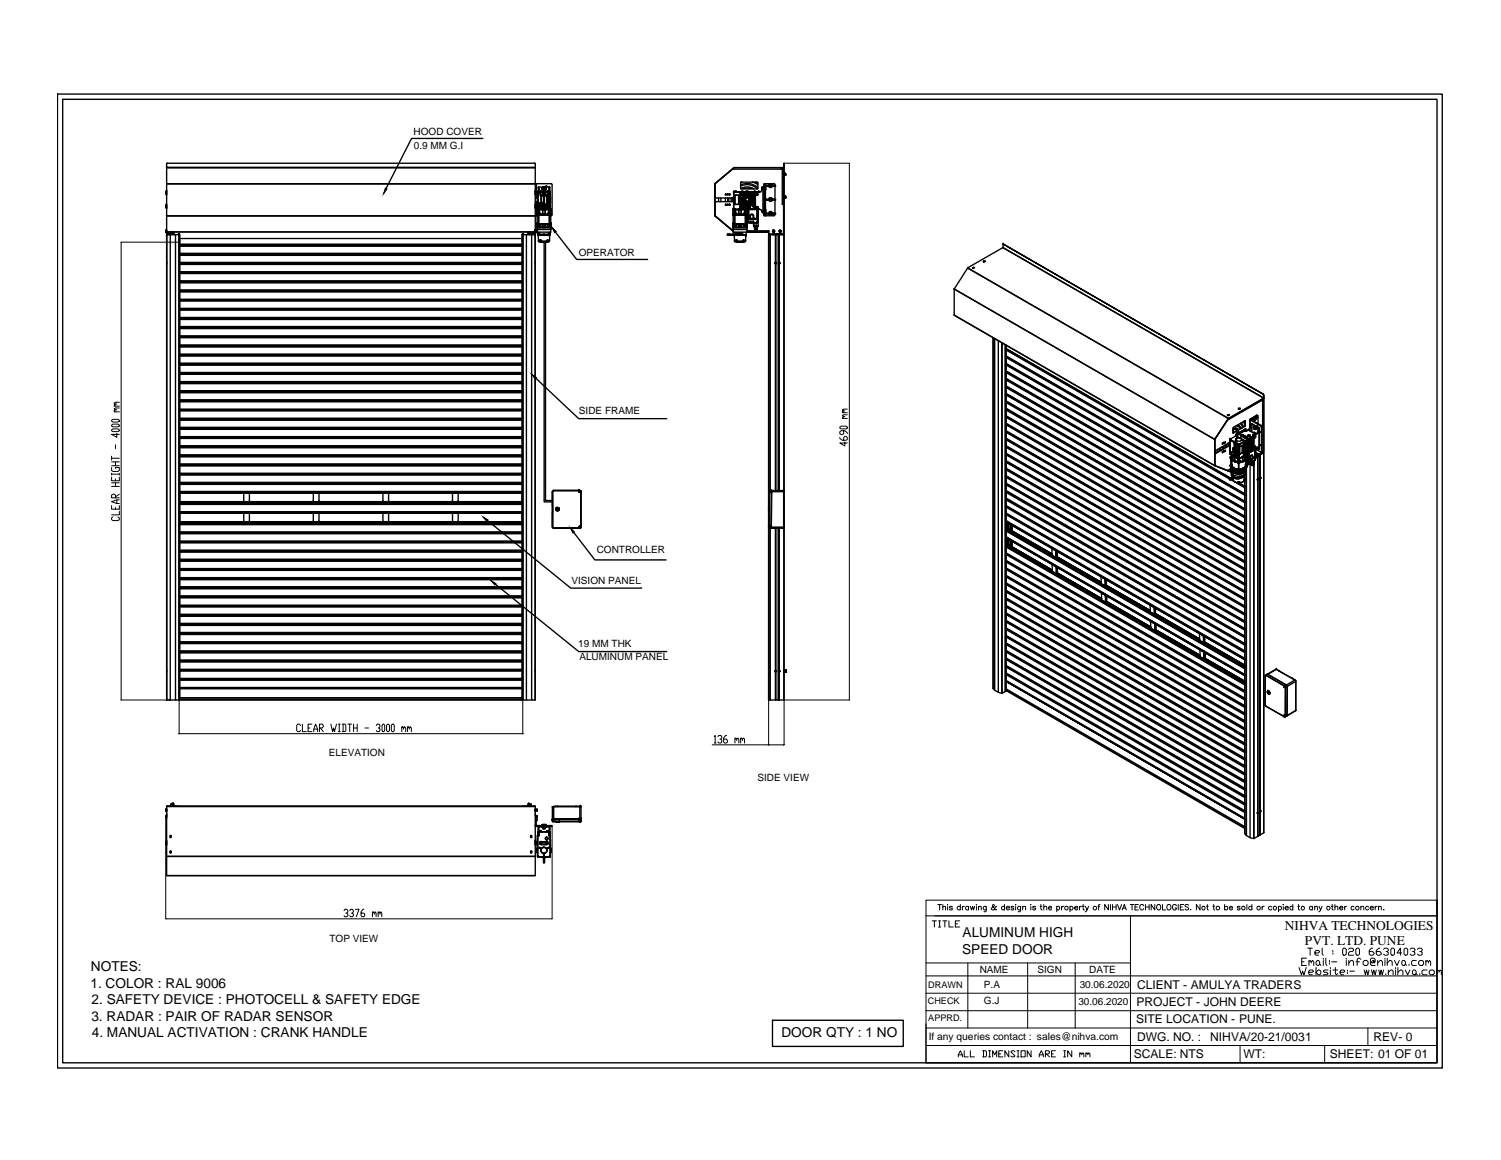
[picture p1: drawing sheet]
<svg xmlns="http://www.w3.org/2000/svg" width="279mm" height="216mm" viewBox="0 0 279 216" stroke-linecap="round" stroke-linejoin="round" font-family="sans-serif">
<defs><g id="words">
<g font-size="2.5">
<text x="239.2" y="173.1">NIHVA TECHNOLOGIES</text>
<text x="179.1" y="177.5">SPEED DOOR</text>
<text x="179.2" y="174.4">ALUMINUM HIGH</text>
<text x="242.9" y="175.9">PVT. LTD. PUNE</text>
<text x="16.8" y="183.8">1. COLOR : RAL 9006</text>
<text x="16.9" y="180.7">NOTES:</text>
<text x="17" y="190">3. RADAR : PAIR OF RADAR SENSOR</text>
<text x="17" y="186.9">2. SAFETY DEVICE : PHOTOCELL &amp; SAFETY EDGE</text>
<text x="17.1" y="193.1">4. MANUAL ACTIVATION : CRANK HANDLE</text>
<text x="145.4" y="193.1">DOOR QTY : 1 NO</text>
</g>
<g font-size="2.2">
<text x="211.7" y="184.1">CLIENT - AMULYA TRADERS</text>
<text x="211.5" y="190.5">SITE LOCATION - PUNE.</text>
<text x="211.6" y="187.3">PROJECT - JOHN DEERE</text>
<text x="211.1" y="197">SCALE: NTS</text>
<text x="211.7" y="193.7">DWG. NO. :</text>
<text x="225.3" y="193.7">NIHVA/20-21/0031</text>
<text x="231.5" y="196.9">WT:</text>
<text x="247.6" y="197">SHEET: 01 OF 01</text>
<text x="255.7" y="193.7">REV- 0</text>
</g>
<g font-size="1.9">
<text x="77" y="25.2">HOOD COVER</text>
<text x="77" y="27.7">0.9 MM G.I</text>
<text x="107.7" y="47.7">OPERATOR</text>
<text x="107.8" y="77.1">SIDE FRAME</text>
<text x="111.1" y="102.9">CONTROLLER</text>
<text x="106.4" y="108.6">VISION PANEL</text>
<text x="107.6" y="120.4">19 MM THK</text>
<text x="107.9" y="122.8">ALUMINUM PANEL</text>
<text x="61.2" y="140.7">ELEVATION</text>
<text x="141" y="145.4">SIDE VIEW</text>
<text x="61.3" y="175.2">TOP VIEW</text>
<text x="182.4" y="181.2">NAME</text>
<text x="183.2" y="183.9">P.A</text>
<text x="193.1" y="181">SIGN</text>
<text x="201" y="183.9">30.06.2020</text>
<text x="202.8" y="181">DATE</text>
<text x="183.2" y="186.9">G.J</text>
<text x="200.7" y="187.1">30.06.2020</text>
<text x="172.9" y="193.5">If any queries contact : sales@nihva.com</text>
</g>
<g font-size="1.7">
<text x="172.8" y="184">DRAWN</text>
<text x="172.7" y="186.8">CHECK</text>
<text x="172.8" y="190">APPRD.</text>
</g>
</g></defs>
<!-- layer: 0 -->
<g fill="none" stroke="#000" stroke-width=".25">
<path d="M10.7 17.5h257.8v181.3h-257.8zM11.7 18.5h255.8v179.3h-255.8zM30.8 38.5l.2 .1M30.8 36h.1M30.8 38.4v.1M30.9 38.4h.1M30.9 36h.1M31 35.7l-.2 .1 .2 .3M31 38.2l-.2 .1M31 36.1h.1M31 35.7h.1M31 38.6h.1"/>
<path d="M31 38.2h.1M31 35.6h.1M31 36.3h.1M31 38.1v.7M31 38.1h.1M31 38.8h.1M31 35.6v.7M31 35.7v.4M31 38.2v.4M31 34.2h68.6zM31 31.2h68.6zM31 31.2h.1"/>
<path d="M31 30.5v.7M31.1 30.3l-.1 .1M31.1 30.4h68.4M89.9 25.8h-13.3l-4.7 9.3M99.5 30.3l.1 .1M99.6 38.1l.1 .7M99.6 38.1h.1M99.6 35.6l.1 .7M99.6 35.6h.1M99.6 34.2v-3h-68.6v9M99.6 36.9h.5h-.1M99.6 30.5v.7"/>
<path d="M99.6 34.2v6h.4M99.6 37.5h.5M99.6 34.2h3M99.7 38.2l.1 .1M99.7 35.7l.1 .1M99.7 38.2h.1M99.7 38.6h.1M99.7 35.7h.1M99.7 36.1h.1M99.7 38.8h.1M99.7 38.1h.1M99.7 36.3h.1"/>
<path d="M99.7 38.1v.7M99.7 35.7v.4M99.7 38.2v.4M99.8 38.5l-.1 .1M99.8 36l-.1 .1M99.8 38.3v.2M99.8 35.8v.2M99.9 34.2v2.7M99.9 37.5v2.7M99.9 39h.1M100 36.9h-.1M100 39h.1"/>
<path d="M100 39h2.6M100 39.8v.2M100 39v.8M100 37.9h.1M100.1 36.4l-.1 .1M100.1 37.3h.1M100.1 37.1h.1M100.1 38.3h.1M100.1 36h.1M100.1 38h.1M100.1 36.3h.1M100.1 36.1h.1"/>
<path d="M100.1 36.4h.1M100.1 35.8h.1M100.1 39h.1M100.1 35.7h.1M100.1 35.7h2.3M100.1 36.5v1.4M100.1 35.8v3.2M100.1 39.9l-.1-.1v.2M100.1 35.8h2.3v3.2h-2.3zM100.1 39.9l.1 .1M100.1 39.9v.1M100.1 39h2.3"/>
<path d="M100.1 38.7l.1 .1zM100.1 38.8l.1 .1zM100.1 35.8h.1zM100.1 38.7l.1 .1M100.1 36v2.7M100.1 38.7h.1M100.2 38.8h.1M100.2 35.9l-.1 .1zM100.2 35.9h.1M100.2 35.9l-.1 .1M100.2 39.9h.1M100.2 39.8v-.1l.1 .1"/>
<path d="M100.2 34.9v.8M100.2 34.9h.1M100.2 39.4v.3M100.2 39.4l-.1 .4 .1-.3M100.2 38.6h.2M100.2 38.7v.1M100.2 39.9h.4M100.2 38.6h.1M100.3 35.8l-.1 .1M100.3 38.8h.1M100.3 38.8h.9M100.3 39h.1"/>
<path d="M100.3 39h-.3v.8M100.3 38.6h-.1M100.3 34.8v.9M100.3 39v.7M100.3 35.8h.1M100.3 38.8h.2M100.3 35.8h.8M100.4 35.7h.1M100.4 39h.1M100.4 35.8h.1M100.4 34.8l-.2 .1M100.4 34.8v.9"/>
<path d="M100.4 34.8h.6M100.4 37.9l.1 .4M100.4 37.9a.32 .32 0 0 0 .3 .5M100.4 39.8v-.4l.2 .4h.4v.2M100.4 39v.8M100.4 37.9v.1M100.4 38h.1M100.4 39.8h.2v.2h-.4M100.4 39.8h-.3l.1 .2v-.1M100.4 38l.2 .3h.4M100.4 39.4v.4M100.5 35.7h.1"/>
<path d="M100.5 37.8v.1zM100.5 38.3l.2 .1M100.5 37.9h.1M100.5 38.8h.2M100.5 38.3v.5M100.5 38.6h.1M100.5 38.6h-.1v.2M100.5 38.3h.1M100.5 38.6h-.1M100.5 38.6v.2M100.5 37.8l-.1 .1M100.5 37.8h.1"/>
<path d="M100.6 35.8l-.4 .1M100.6 38.8h.1M100.6 35.8h.5v.2M100.6 35.8v.6l.6 .1M100.6 36.4l.1 .1v1.2l-.3 .1v.8h-.1h.2l-.3 .1M100.6 35.9h.1M100.6 37.8h.1M100.6 35.9l-.4 .1v2.8M100.6 35.9v.4M100.6 37.8h.6v.8M100.6 38.3l.1 .1M100.7 35.7h.1"/>
<path d="M100.7 38.4h.1M100.7 38.8h.1M100.7 38.4v.4M100.7 37.7l-.1 .1M100.7 38.3l.3 .1M100.7 37.7h.1M100.7 37.7h.5M100.7 38.4h.2M100.7 36.5h.5v1.2M100.7 36.5v1.2M100.7 36.5h.1M100.8 39h.9"/>
<path d="M100.8 38.4h.1M100.8 38.8h.1M100.8 38.4v.4M100.9 38.4h.1M100.9 35l-.1 .2 .1 .1M100.9 38.4v.4M100.9 38.1l.1 .1zM100.9 38.8h.1M101 38.8h.1M101 38.4h.1M101 38.4h-.1M101 38.1h.1"/>
<path d="M101 39h-.6v.8M101 39h.1M101 38.3h.2h-.2v.5M101 38.3v.1M101 38.3h.1M101 39v1h.5M101.1 35l.1-.1 .3 .1v.2l-.3 .2-.1-.2zM101.1 38.8h.1M101.1 35.8h.1M101.1 38.6v.2M101.1 38.2h.1M101.1 35.2h.1"/>
<path d="M101.2 35.8h.1M101.1 35.8h-.5M101.1 36h.3l-.2 .1M101.1 35.8v.2M101.1 38.6h.3zM101.1 38.6l.1 .2M101.1 36l.1 .1M101.1 35.8h.2M101.1 36h.1M101.1 38.8h.2M101.2 38.8h.1M101.2 35.8h.2"/>
<path d="M101.2 35.8v.2l.2-.2M101.2 38.6h.2M101.2 36.1h.1M101.2 38.6h.1M101.2 38.6h-.1M101.2 38.2h.1M101.2 38.2l-.2 .1M101.2 37.7l-.5 .1M101.2 37.7h-.1M101.2 37.7h.1M101.2 36.1v.2l-.6 .1h.6M101.2 35.7h.1"/>
<path d="M101.2 35v.2M101.2 35.8h.1zM101.2 38.8l.1 .1zM101.2 36.1v2.1M101.2 38.2v.4M101.2 38.2v.1M101.2 37.7v.1M101.2 36.3v.1M101.2 36.4h.1M101.2 36.1v2.5M101.2 39h.1M101.2 36.1v2.5v-2.5"/>
<path d="M101.3 36.1v2.5M101.3 35.8h.1M101.3 36h.1M101.3 35.7h.1M101.4 38.8h.1M101.3 38.8h.1M101.3 36.1h.1M101.3 38.6h.1M101.3 36.1v2M101.3 38.3v.3M101.3 38.2v.1M101.3 38.3l.1 .3"/>
<path d="M101.3 38.3h.3zM101.3 38h.5l.2 .3h-.4M101.3 36.3v.1M101.3 36.3h.6l-.6 .1M101.3 36.4v.1M101.3 36.5v1.5M101.3 36.4h.1M101.3 38.8h.9M101.3 36.1v.2M101.3 38.1v.2M101.4 35.8h.1M101.4 36l-.1 .1"/>
<path d="M101.4 38.6h.1M101.4 35.8v.2M101.4 35.8h.6M101.4 38.6v.2M101.4 38.8h.2M101.5 39h.1M101.5 39h-.5v.8h.5v-.8M101.5 39v1v-.2h.4v.2M101.5 39h.6M101.5 34.8h.7M101.6 38.8h.1M101.6 38.2v.1"/>
<path d="M101.6 38.3v.5M101.6 35v.3M101.7 34.8l-.1-.1 .1-.1v.2M101.7 38.8h.1M101.7 38.3h.1M101.7 38.3v.5M101.7 38.2l-.1 .1M101.7 38.3h.1v.5h-.1M101.8 36.4l-.5 .1M101.8 36.4v.1M101.8 36.5v1.5M101.8 37.8v.1"/>
<path d="M101.8 36.5v1.3M101.8 36.4h.1M101.8 37.8h.1M101.8 38h.1M101.8 36.5h.1M101.8 35.7h.1M101.8 38h-.5v.3M101.8 38l.3 .2M101.8 37.9h.1M101.8 36.4h.3zM101.8 36.4v1.4M101.8 36.5h.4"/>
<path d="M101.8 37.8h.4M101.8 36.4v1.6M101.8 37.9h.3M101.8 36.4h.3M101.9 35.7h.1M101.9 38.8h.1M101.9 38.3h.1M101.9 38.3h.1v.5M101.9 38.3v.5M101.9 36.4h-.6M101.9 36.4h-.1M101.9 35.9v.5"/>
<path d="M101.9 35.9l.1 .4M102 35.7h.1M102 35.8l-.1 .1M102 35.9l.3 .1M102 35.8h.2M102 38.8h.1M102 38.6h.2v.2M102 38.6h.3M102 38.6h.1M102 38.8h.2M102 38.6v.2M102.1 35.7h.1"/>
<path d="M102.1 38.6h-.1M102.1 38.6h.1M102.1 38.3v.3h.1M102.1 39.4v.4h-.2zM102.1 39.8l.2 .1h-.4M102.1 39h.1M102.1 39v.8zM102.1 36.4l.1 .1zM102.1 37.9l.1-.1zM102.1 36.4l.1 .1M102.1 37.9h.1M102.1 36.4h.1"/>
<path d="M102.1 36.4v.1M102.2 35.8h.1M102.2 38.8h-.8M102.2 38.8h.1M102.2 38.6h.1zM102.2 36.5h.1M102.2 37.8l-.1 .1M102.2 36.5v1.3M102.2 37.8h.1M102.2 34.8h.1M102.2 34.8v.9M102.2 35.8h-.8"/>
<path d="M102.2 35.8l.1 .1M102.2 39.8h.1M102.2 35.7h.1M102.2 39.7h.1M102.2 39h.1M102.2 39h.4M102.2 39v.8M102.3 38.8l.1 .1zM102.3 35.8h.1zM102.3 38.9h.1zM102.3 39.4v.3M102.3 34.8v.9"/>
<path d="M102.3 39.5v.3M102.3 39.4l.1 .4M102.3 34.9h.1M102.3 38.8h-.1M102.3 35.5l.1 .2M102.3 35.9l.1 .1zM102.3 38.8l.1-.1zM102.3 36h.1M102.3 39.9v.1h-.4M102.3 39.9v.1M102.3 39.8v.1M102.3 39.8l.1 .1"/>
<path d="M102.3 38.8h.1M102.3 36v2.7M102.3 38.7v.1M102.3 39.7v.1M102.3 38.7h.1M102.3 38.6v.1M102.4 39.8h.2v.2h-.3M102.4 39.9v.1M102.4 36v2.7M102.4 39.8v.1M102.4 38.6v.1M102.4 38h.1"/>
<path d="M102.4 38.3h.1M102.4 36.1h.1M102.4 36.3h.1M102.4 36.6h.1M102.4 37.8h.1M102.4 39h.2M102.4 35.7h.1M102.4 39h.1M102.4 35.8v3.2M102.4 36.6v1.1M102.5 34.1l.3 .3v5.5l-.2 .3M102.6 39h.1"/>
<path d="M102.6 39v.8M102.6 39v1M133 36.6l.3 .3h3.3M133 34.2h.1M133.1 34.1l-.1 .2M133.3 37.5l-.3 .2M133.3 37.5h3.3M133.8 36.8v.7M134.2 36.8v.7M135 36.8v.7M135.2 38v.2M135.2 36.1v.2"/>
<path d="M135.5 36.8v.7M135.7 36.8v.7M135.8 38l.1 .2M135.8 36.1v.2M136.1 36.8v.7M136.3 36.8v.7M136.4 39h.1M136.5 39h.1M136.5 39h2.2M136.5 39.8v.2M136.5 39v.8M136.6 35.8h.1"/>
<path d="M136.6 38.9h.1M136.6 38.8h.1M136.6 35.7h.1M136.6 39h.1M136.6 35.8v3.2M136.6 39.9l-.1-.1v.2M136.6 39h2.3M136.6 35.7h2.3M136.6 39.9l.1-.1-.1 .1v.1M136.6 39.9v.1M136.6 39h4.3M136.6 31.2h.1"/>
<path d="M136.6 31.2h9.3M136.6 31.2l-.3 .3M136.6 31.2l-3.5 3v6M136.7 39.9v.1zM136.7 39.8v-.1l.1 .1M136.7 35.7h.1M136.8 39h.1M136.8 39h-.3v.8M136.8 39v.7l-.1-.3-.1 .4 .2-.3M136.8 39.8h.1M136.8 36.3h.7v1.7h-.7zM136.8 35.7h.1"/>
<path d="M136.9 39h.1M136.9 39l-.1 .8M136.9 35.7h.1M136.9 39.4v.4M137.1 35.7h.1M137.5 39h-.6v.8v-.4l.2 .4-.4 .1h.4M137.5 39h.1M137.5 36.3h-.7v1.7h.7M137.5 39.8h.5v.2h-.5zM137.5 39.8v.2M137.5 39v.8h-.4v.2h-.4M137.5 36.3v1.7"/>
<path d="M137.8 38.8h.1M137.8 36v2.8M137.8 37.5h.1M137.8 36.9h.1M137.8 36.8h.1M137.8 38.5h.1M137.8 38.5l.1 .3M137.8 36h.1M137.8 38.4h.1M137.8 38h.2M137.8 38h.3M137.8 36.4h.3"/>
<path d="M137.8 36.3h.2M137.8 35.9h.1M137.8 38.8h.2M137.8 35.9v.1M137.8 35.8v.1M137.8 35.8l.2 .3-.2-.2M137.8 38.4l.2-.1-.2 .2M137.8 38.3v.1M137.8 35.8h.1M137.8 36.9h.2M137.8 37.5h.2M137.8 36.8l.2 .1"/>
<path d="M137.8 35.9l.2 .2M137.8 36l.2 .1M137.9 34.6a2.77 2.77 0 0 1 3.1 .5M137.9 34.4a2.98 2.98 0 0 1 3.2 .5M137.9 35.8h.1M137.9 35.8l.1 .3M137.9 38.8h.1M137.9 35.1l.1 .1h2.9l.1-.1M137.9 38.4h.1M137.9 35.8h2.4M137.9 38.4l-.1 .1M137.9 38.4v.4"/>
<path d="M138 39v.8zM138 39h-.5v.8M138 38.8h.6M138 38.3h.1M138 36.1h.1M138 38.3l-.2 .1M138 35.8v.2M138 38.2v.1M138 39h.1M138 39.8v.2M138 39.8h.5l-.1 .2h.4M138 39h.6"/>
<path d="M138 36.1l.1 .3M138 36v.1M138 37.4h.1M138 36.1h.2v.2M138 38v.3M138 38h.2M138 36.9v.5M138 37.5h.1M138.1 36.9h.1M138 36.9h.1M138 38.3l-.1 .1M138 37.5h-.2"/>
<path d="M138 37.4l-.2 .1M138 38.3l-.2 .2M138 36.8v.1M138.1 35.7h.1M138.1 37.5l.2 .4M138.1 37.5h.1M138.1 36.8l-.1 .1M138.1 33.9h-.2M138.1 35.8v.3M138.2 35.7h.1M138.2 38v.1M138.2 36.3h.1"/>
<path d="M138.2 36.3l-.1 .1M138.2 38h.1M138.2 36.3v.1M138.2 36.4h.1M138.2 36.3h.2M138.2 38.3v.5M138.2 36.3l.1 .1M138.2 36.2v.1M138.2 38v.3h-.2M138.2 38l.5 .3-.4-.2M138.3 35.7h.1M138.3 36.4l-.2 .5"/>
<path d="M138.3 36.4h.1M138.3 37.9h.1M138.3 37.9l-.1 .1 .1-.1M138.3 38h.1M138.3 36.3h.1M138.3 38l.5 .3M138.3 38l.1 .1M138.3 37.9v.1M138.3 37.9l-.1 .1M138.3 38.8h.2M138.3 38.1v.7M138.3 38h-.1"/>
<path d="M138.3 38l.4 .2M138.4 38h.1M138.4 36.4h-.1M138.4 35.8v.5M138.4 38l.4 .2M138.4 36.3h.1M138.4 38.1v.7M138.4 38.2l.3 .2M138.4 38.3h.1M138.4 38.3v.5M138.4 36.4h.1M138.4 38l.3 .2"/>
<path d="M138.4 36.3v.1M138.4 38.3l.3 .1M138.4 35.8v.2M138.5 38.8v-.5v.5M138.5 38.4v.4M138.6 39.5l-.1 .3h.1M138.6 39.8l.2 .1h-.4M138.6 38.8h.1M138.6 39.4v.4M138.6 39.5v.3M138.6 39h.1M138.6 38.8h.3"/>
<path d="M138.6 39v.8M138.7 38.4l-.3-.1 .3 .1M138.7 38.8h.1M138.7 35.8h.1M138.7 38.4v.1M138.7 38.4v.2M138.7 35.9l-.4 .1M138.7 39.8h.1M138.7 35.8l.1 .2M138.7 35.8l.1 .3v-.1M138.7 39.7l.1 .1M138.7 35.9l-.3 .2v-.3v.5"/>
<path d="M138.7 38.3h.1M138.7 35.9l-.3 .2M138.7 38.4h.1M138.7 38.5h.1M138.7 35.8h.1l.1 .3M138.7 39v.8M138.7 36l-.4 .2 .5-.2M138.7 36h.1M138.8 38.2h.1M138.8 35.8h.1M138.8 38.3h.1M138.8 36h.1"/>
<path d="M138.8 35.8v.2v-.2M138.8 38.3l-.2 .5 .2-.5M138.8 38.3l-.1 .5M138.8 38.3l-.2 .5M138.8 36v.1M138.8 39v.7v-.3l.1 .4-.1-.3M138.8 36.1l-.4 .2M138.8 37.1h.1M138.8 38.5h.6M138.8 36h-.1M138.8 35.7l.3-.2 .3 .2M138.8 38.5h.1"/>
<path d="M138.8 39.9v.1h-.4M138.8 39.9v.1M138.8 39.8v.1M138.8 39.8l.1 .1v.1M138.8 36.1h.1M138.8 35.8v.3v-.1M138.8 38.5l-.1 .3M138.8 38.2v.1M138.8 35.8h.6M138.8 37.2a.32 .32 0 0 0 .5 .2 .32 .32 0 0 0 0-.5 .32 .32 0 0 0-.5 .1l.1 .4 .2 .1M138.8 38.5v.3M138.8 38.3h.5"/>
<path d="M138.8 38.2h.5M138.8 38.3v.2M138.8 36.1h.5M138.8 36.1h.3M138.9 38.8h.1M138.9 38.8h-1.1v-2.9l1.1-.1h-2.3v3.2M138.9 38.3h.4M138.9 38.3h.1M138.9 38.2h.1M138.9 38.2l-.1 .1M138.9 35.7h.1M138.9 35.8h.1"/>
<path d="M138.9 38.8v.2h-2.3M138.9 38.9v.1M138.9 35.7l.2 .1M138.9 39h.1M138.9 38.8v.1M138.9 35.7v.1M138.9 35.7h.2M139 39h.1M139 39.8l-.1 .1M139 39v1.8M139 38.9h.1M139.1 39h.1"/>
<path d="M139.1 35.8h1.4v3.2h-1.4l1.3-.2v-2.9zM139.1 38.9v.1M139.1 35.8h.1M139.1 38.9h.1M139.1 35.7v.1M139.1 39h1.4M139.1 35.7h1.4M139.1 39.4v.4M139.1 39.5h.1M139.1 39.9h.1M139.1 39.8h.1M139.1 39.8v.2"/>
<path d="M139.1 39.3h.1M139.1 39.2h.1M139.1 36.1h.2M139.1 35.7h.1M139.1 39.4h.1M139.1 39v.4M139.1 39v.3M139.2 39l.2 1.7h1.5l.1-1.7M139.2 39h.1M139.2 38.9h.3M139.2 38.8h.2M139.2 38.8v.1"/>
<path d="M139.2 38.8h.1M139.3 39h.1M139.3 38.2h.1M139.3 38.2v.1M139.3 36.1l-.5-.1-.5 .3M139.3 35.7l-.2-.1-.3 .1M139.3 36l.1 .1M139.3 36.1h.1M139.3 39v1.6M139.3 38.3h.1M139.3 39l.1 1.6M139.3 38.3l.2 .4"/>
<path d="M139.3 38.3l.1 .2M139.4 36h.1M139.4 38.2h-.1M139.4 36.1l.4 .2M139.4 38.5h.1M139.4 38.2h.1M139.4 35.8h.1M139.4 36.1h.1M139.4 38.3h.1M139.4 38.3l.2 .6M139.4 38.2v.1M139.4 36l-.1 .1"/>
<path d="M139.4 35.8l-.1 .3M139.4 36.1l.3 .1M139.4 36l.3 .1M139.4 35.8v.2l.1-.2M139.4 36v.1zM139.4 38.3l.1 .2M139.4 35.8l-.1 .3 .1-.1M139.4 36v.1M139.4 36.1l.5 .3zM139.4 36l.2 .1v-.3l.1 .4M139.4 38.8h.1M139.4 35.8v.2"/>
<path d="M139.4 38.7h.1M139.5 38.8h.1M139.5 35.8h.1M139.5 38.7v.1M139.5 38.5l.1 .3M139.5 38.7l-.1 .1M139.5 38.3l.2-.1zM139.5 38.3h.1M139.5 38.4v.1M139.5 38.4h.1M139.5 38.5h.1M139.5 35.8l-.1 .2"/>
<path d="M139.5 38.9h.1M139.5 38.8l-.1-.5 .1 .6M139.6 38.9h.1M139.6 38.3l-.1 .1M139.6 38.2l-.2 .1M139.6 38.2h.1M139.6 38.4v.5M139.6 38.2v.2M139.6 38.4l-.1 .1M139.6 38.3h-.1M139.7 38.2l-.3 .1M139.7 38.1l-.3 .1"/>
<path d="M139.7 36.2l.2 .1M139.8 37.9l-.4 .3M139.8 38h.1M139.8 36.4h.1M139.8 38l-.4 .2M139.8 35.1a2.14 2.14 0 0 0-1.5 0M139.8 36.3l.1 .1M139.9 37.9h.1M139.9 36.4h.1M139.9 38h.1M139.9 38l-.5 .2M139.9 36.3h.1"/>
<path d="M139.9 38l-.3 .2v.7M139.9 36.4l.2 .4M139.9 37.9l.2-.4-.2 .4M139.9 37.9l.1 .1M139.9 38v.1M139.9 36.3v.1M139.9 37.9v.1M139.9 38v.2l.3 .1M139.9 36.3v.1v-.1M139.9 36.4l.3 .4M140 38h.1M140 38h-.1"/>
<path d="M140 38l.2 .1v.2M140 36.3v.1M140 36.4h.1M140 36.3l-.1 .1M140 36.4h-.1M140 33.9l1 .5M140.1 36.8v.1M140.2 37.5h.1M140.1 36.9h.1M140.1 37.5h.1M140.1 36.8l.1 .1M140.1 36.9v.5"/>
<path d="M140.1 36l.1 .1M140.2 36.1l-.3 .2M140.2 37.4h.1M140.2 36.9h.1M140.2 36.8v.1M140.2 38.3h.1M140.2 36.1h.1M140.2 37.4v.1M140.2 37.5l.2 .1M140.2 38.3l.2 .2M140.2 36.8h.1M140.2 37.5l-.3 .4"/>
<path d="M140.2 37.4l-.3 .5M140.2 37.4h-.1M140.2 38.2l-.1 .1M140.2 38.2v.1M140.2 36.9v.5M140.2 38.3l.2 .1M140.2 38.4l.1 .5h-1.1M140.2 36.1v.3l-.2-.1M140.2 38.3h.2M140.2 37.5v.8M140.2 36.1v.7M140.2 36.9v.6"/>
<path d="M140.2 37.5h.2M140.2 36.9v.1M140.2 37.5v.1M140.3 37.5h.1M140.3 38.9h.1M140.3 36.9h.1M140.3 36.8h.1M140.3 37.5l-.1-.1 .2 .1M140.3 36.8l-.1 .1M140.3 37.4h.1M140.3 35.8h.1M140.3 35.8l.1 .1"/>
<path d="M140.3 35.8l-.1 .2M140.3 35.9l-.1 .2M140.4 35.9h.1M140.4 36.9h.1M140.4 37.5h.1M140.4 36.8h.1M140.4 36.8l-.1 .1M140.4 36h.1M140.4 36.9h-.1M140.4 36l-.2 .1M140.4 36.8l-.2 .1M140.4 35.8h.1"/>
<path d="M140.4 38.8l-.1 .1M140.4 38.4h.1M140.4 35.8l-.2 .3M140.4 36.8v.1M140.4 35.9l-.2 .2M140.4 36.8h-.1M140.4 35.9v2.9M140.4 35.9v.1M140.4 38.5h.1M140.5 35.8v.8M140.5 35.7h.1M140.5 39h.1"/>
<path d="M140.5 35.8h.1M140.5 35.7l-1.4 .1M140.5 35.7h.8M140.5 39h.5M140.5 37.3h.1M140.5 35.7v3.3M140.5 36.6h.1M140.5 37.7l.1 .1M140.5 37.7h.1M140.5 35.7v.1M140.5 39h.8h-.6M140.5 35.7l.8 .1-.6-.1"/>
<path d="M140.5 36.6v1.1h.1M140.5 37.7v1.3M140.6 33.9l.4 .2M140.8 36.1l.3 .1-.2 .2zM140.8 36.1l.2 .2h-.2v-.2h.2zM140.9 39h.1M141 39h.1M141 39l-.1 1.6M141 38.5h.1M141 38.6h.1M141 36.2h.1M141 34v-.1h-3l-.1 .1v1.1a2.35 2.35 0 0 1 2.4 0"/>
<path d="M141.1 34v1.1M141.1 39h.1M141.1 39h.2M141.2 35.7h.1M141.3 35.7v.1M141.3 35.7h.1M141.3 35.8h.1M141.3 39h.1M141.8 39.3h.1M141.8 35.2h.1M141.8 35h.1M141.8 39.3v.1"/>
<path d="M141.8 34.9v.3M141.8 34.9h.1M141.8 39.4h.1M141.9 34.8h.1v4.7l-.4-.5-.7-.2-.3-.3 .1-2.4 .2-.2 .8-.2zM142 39.6h.1M142 39.5h.2M142 39.5h.1M142.1 39.6h.1M142.1 34.8l-.1-.1 .2 .1M142.1 34.7v.1M142.1 39.5v.1M142.2 39.9v.3h.2v-.3"/>
<path d="M142.2 39.9v-5.5h.2v5.5M142.2 34.4v-.2h.2v.2M142.2 39.9h.2M142.4 35.5h.1M142.4 38.8v.8zM142.4 38.8h.1M142.4 39.6h.1M142.4 34.2h1.6M142.4 34.7h.1M142.4 34.7v.8M142.4 38.9l.2 .4M142.4 34.9l.2 .1"/>
<path d="M142.4 38.9h.1M142.4 39.4h.1M142.4 34.9h.1M142.4 35.4h.1M142.4 38.8v.8M142.4 38.9v.5M142.4 34.9v.5M142.5 34.2v.7M142.5 35.4v3.5M142.5 39.4v.8M142.6 39.3l-.2 .1M142.6 35l-.2 .4"/>
<path d="M142.7 34.4l-.1 .2 .1 .1M142.7 39.6l-.1 .1 .1 .1M142.7 37l-.1 .1 .1 .1M142.7 39.9h.5M142.7 34.7h.5M142.7 34.5h.5M142.7 39.7h.5M142.7 37.3h.5M142.7 37.1h.5M143.4 37.2h.1zM143.4 37.1l.2 .1-.1 .1zM143.4 39.7l.1 .1z"/>
<path d="M143.5 34.5v.2zM143.8 39.9h.3M143.8 34.7h.3M143.8 34.5h.3M143.8 39.7h.3M143.8 37.3h.3M143.8 37.1h.3M144 34.1l.3 .3v5.5l-.3 .3h-1.6M144.1 34.4l.1 .2-.1 .1M144.1 39.6l.1 .1-.1 .1M144.1 37l.1 .1-.1 .1M144.2 34.5l.2 .1-.1 .1"/>
<path d="M144.2 37.1l.2 .1-.1 .1M144.2 39.7h.2l-.1 .2M144.3 39.8v.1M145.4 31.2v.2h.3M145.5 31.2v.2M145.6 31.2v.2M145.6 31.5v6.5h.3v5.3l-.3 .2h-2.3M145.6 31.5h-9.3l-3.1 2.6M145.6 38h.3M145.8 38h.1M145.8 31.2v.2M145.9 31.4l-.3 .1"/>
<path d="M145.9 31.2h.1M145.9 31.2v60.1M146 32.6h.1M146 32.4h.1M146 36.9h.1M146 36.6h.1M146 30.5v.7zM146 31.2h-.1M146 30.5h.1M146 36.6v.3M146 36.6v.3v-.3M146 32.4v.2v-.2"/>
<path d="M146 32.5v.1M146 36.8v.1M146 32.4v.2zM146 32.4v.2M146.1 32.6h.1M146.1 32.4h.1M146.1 36.9h.1M146.1 36.6h.1M146.1 36.6v.3zM146.1 36.6l-.1 .3M146.1 32.6v-.2l.1 .2M146.1 32.4l-.1 .2"/>
<path d="M146.1 36.6v.3M146.1 36.9v-.3l.1 .3M146.1 32.4v.2M146.2 32.4h.1M146.2 32.6h.1M146.2 36.9h.1M146.2 36.6h.1M146.2 36.6v.3M146.2 32.4v.2M146.2 36.7v.2M146.2 32.4l-.1 .2M30.8 42.8v.2v-.2h.2v.2h-.2"/>
<path d="M30.8 43v.2zM30.8 43.2h.2M30.8 43.2h.1M30.8 43.2v.1M30.8 43.1h.2M31 43h.1M31 48.9h.1M31 49.1h.1M31 40.2h68.6M31 40.2v3h68.6v-3M31 43.2h68.6M31 43.5l.1 86.8"/>
<path d="M31 43v.2M31 48.9v.2M31 43.2v.1h.1v-.1M31 42.8v.1M31 43.2v.1M31.1 43.7h.6v86.6h-.6zM31.1 43.5l.1 .2M31.2 43.5l-.1 .2M31.4 43.3v.4M31.7 43.7h1M32 43.2v.1h-.9v.2h-.1v-.2M32 43.5h-.6h.6v.2"/>
<path d="M32 43.3v.2M32.2 43.2v.5M32.4 43.2v.5M32.7 43.7h.6v86.6h-.6zM33.2 43.6h.1M33.2 43.7h.1M33.3 43.6v.1M33.3 43.6l-.1 .1M33.3 43.6h-.1M33.3 43.6h.1M33.3 43.7h.1M33.3 43.7v86.6"/>
<path d="M33.3 43.6l.1 .1M33.4 43.6h-.1M33.4 44.7v85.6v-85.5M33.4 43.7l-.1 .1M33.4 43.7h.1M33.4 43.7v86.6M33.4 44.7v85.6M33.4 45.1h.1M33.4 59.3h63.8M33.4 57.5h63.8M33.4 55.8h63.8M33.4 54.1h63.8"/>
<path d="M33.4 52.4h63.8M33.4 50.7h63.8M33.4 49h63.8M33.4 47.3h63.8M33.4 45.6h63.8M33.4 44.4h63.8M33.4 59.5h63.8M33.4 59.1h63.8M33.4 57.7h63.8M33.4 57.4h63.8M33.4 56h63.8M33.4 57.6h63.8"/>
<path d="M33.4 55.7h63.8M33.4 54.3h63.8M33.4 54h63.8M33.4 52.6h63.8M33.4 52.3h63.8M33.4 50.9h63.8M33.4 52.5h63.8M33.4 50.6h63.8M33.4 49.2h63.8M33.4 50.8h63.8M33.4 48.8h63.8M33.4 47.5h63.8"/>
<path d="M33.4 47.1h63.8M33.4 45.8h63.8M33.4 45.5h63.8M33.4 45.7h63.8M33.4 59.2h63.8M97.2 55.9h-63.8h63.8M97.2 54.2h-63.8h63.8M97.2 49.1h-63.8h63.8M97.2 47.4h-63.8h63.8M97.2 44.7l.1 85.6M97.2 43.7l.1 .1M97.2 43.7v86.6"/>
<path d="M97.2 43.6h.1M97.3 43.6h.1M97.3 44.7v85.6v-85.5M97.3 43.7h.1M97.3 43.7v86.6M97.3 43.6h-.1M97.3 43.6l-.1 .1M97.4 43.7h.1M97.4 43.6h-.2M97.4 43.6h.1M97.4 43.6v.1M97.4 43.6h-.1"/>
<path d="M97.5 43.6v.1M98 43.7h-.7v86.6h.7M98.2 43.2v.5M98.5 43.2v.5M98.7 43.2v.1h.8v-.1M98.7 43.7v-.2h.6v.2M98.7 43.5h.6M98.7 43.3v.2M99 43.7h.6v86.6h-.6zM99 43.7h-1v86.6h1M99.3 43.3v.2M99.4 43.5l.1 .2"/>
<path d="M99.5 43.3h.1v.2h-.1zM99.5 43.5l-.1 .2M99.6 43.7v86.6M99.6 43h.1M99.6 43.2h.1M99.6 43.1h.1M99.6 49.1h.1M99.6 48.9h.1M99.6 43v.2M99.6 43l.1 .1M99.6 43v.1M99.6 43l.1 .1v-.1"/>
<path d="M99.6 48.9v.2M99.6 43.1v.2M99.6 43.5v.2M99.7 43h.1M99.7 43.2h.1M99.7 43v.1M99.7 43.1v.1M99.7 43.1h.1M99.9 43.2h.1M99.9 42.9h.1M99.9 43l.1 .1M99.9 43v.1"/>
<path d="M99.9 42.9v.1M99.9 42.8h.1l-.1 .1M99.9 42.6v.1M100 42.7v.5h2.5v-.5M100 40h.2M100 41.6v.3h.1M100 41.6h.1M100 40h.1M100 42.3h.4M100 41.6h.2M100 42.7h2.5M100 42.3h.3"/>
<path d="M100 42.3h.1M100 41.9v.4M100 42.9l-.1 .1M100 40v2.7M100 43.2h.1M100.1 43.4h.1M100.1 43.5h.1M100.1 41.7l.1-.1-.1 .1 .1 .2v-.3h.4v.3h-.2M100.1 40h.1M100.1 41.7v.2M100.1 41.9h.1M100.1 43.7l.1 .1"/>
<path d="M100.1 43.3h.3v.1M100.1 41.9h.3M100.1 41.6v.1M100.1 41.9l.1 .3v-.3M100.1 43.3v.3M100.1 43.2v.1M100.2 41.9h.1M100.2 40h.1M100.2 40v1.6M100.2 41.9v.3M100.2 44.8l.1 .1M100.2 43.7v.1"/>
<path d="M100.2 40h.4M100.2 43.4h.2M100.3 44.9l.6 .1M100.3 42.3h.1M100.3 45h.5h-.1M100.3 41.9v.4M100.3 40h.1M100.3 40h.7M100.3 40v1.6h.7M100.3 43.3v.1M100.4 42.3h.6M100.4 41.9v.4z"/>
<path d="M100.4 42.3h.1M100.4 43.4l.1 .2M100.4 42.7h.1M100.4 44.9h1.9M100.4 44.8h.1M100.4 44.9v.1v-.1M100.4 41.9h-.2h.4M100.4 44.8h.2M100.4 44.8l.3 .1h-.2M100.4 44.8v.1M100.4 41.9v.3M100.5 44.9h.1"/>
<path d="M100.5 44.9l.2 .1M100.5 44.9v.1M100.6 44.8h.1M100.6 41.7h-.4v.2M100.7 44.9v.1M100.7 44.9v.1h1.1l.1-.1M100.7 44.9h.1M100.7 44.8h.1M100.7 44.8v.1M100.7 45h.1M100.9 45h.1M101 45.1h.5v48.1h1.4"/>
<path d="M101 45h.1M101 41.9v.4zM101 41.6h.1M101 42.3h.1M101 41.6h.5M101 45.1h.5M101 41.6h.5v.3h-.5zM101 41.6v.3h-.4l-.2 .3M101 40h.5M101 42.3h.5M101.2 43.6v-.1l.2 .3h-.2zM101.2 42.7h.1"/>
<path d="M101.2 43.6h-.8l-.3-.2 .2 .4h.9M101.3 43.6h.8l.2-.2-.1 .4h-.9M101.3 45.1v48.3h1.6M101.5 41.6h.1M101.5 40h.1M101.5 42.3h.1M101.5 41.6h.7M101.5 41.6v.7h-.5M101.5 40h.7M101.5 42.3h.6v-.4v.4M101.5 42.3h.6M101.8 45h.1"/>
<path d="M101.8 45h.4M101.8 44.8h.1M101.9 44.9l-.1 .1M101.9 44.8h.1M101.9 44.8h.2l-.1 .1M101.9 44.9h.1zM101.9 44.8v.1M101.9 41.9l.2 .3M101.9 41.9h.4zM101.9 40h.4M101.9 41.7h.4M102 44.9l.1 .1"/>
<path d="M102 44.9h.1M102 44.9l-.2 .1M102.1 44.8h.1M102.1 44.8v.2M102.1 44.9v.1M102.1 41.9v.3M102.1 42.3h.5M102.1 42.3h.1M102.2 43.4h.1M102.2 43.4v-.1h.2l-.1 .3M102.2 41.9h.1M102.2 43.3v.1"/>
<path d="M102.2 43.4l-.2 .2M102.2 40h.1M102.2 42.3h.1M102.2 40v1.6M102.2 41.9v.4M102.3 44.8l-.8 .2M102.3 43.7h.1l-.1 .1M102.3 41.7l-.4-.1v.3h-.4v.4M102.3 41.6h.3M102.3 41.9h.1M102.3 41.7v.2zM102.3 41.6v.1"/>
<path d="M102.4 41.9h.1M102.3 41.7l.1 .2M102.3 41.6l.1 .1M102.3 40h.1M102.3 43.8h-2.1v1.1h.2M102.3 40v1.6M102.3 43.8v1.1M102.3 43.7v.1M102.3 41.9v.3M102.4 40h.1M102.4 41.7h.1M102.4 41.7v.2"/>
<path d="M102.4 41.9l-.1 .3v-.3M102.4 41.6h.1M102.4 41.6v.1M102.4 43.2v.1M102.4 40h.2M102.4 43.4h.1M102.4 43.5h.1M102.5 42.6v.1M102.5 42.7h.1M102.5 40v1.6M102.6 41.6v.3h-.2M102.6 41.6h.1"/>
<path d="M102.6 40h.1M102.6 41.9v.4h-.4M102.6 42.3h.1M102.6 41.6v.3M102.6 41.9v.4M102.6 42.3v.4h-2.6M103.4 43.2l3.9 5.1h13.3M133 40.1v.1M133 40l.1 .2M133.1 40.2l3.4 2.8M133.2 40.2l3.2 2.8M135.4 43.6h.4v.2h-.4z"/>
<path d="M135.4 43.8h.4M135.8 43.6h-.4M135.8 43.8h.6M135.8 43.6h.6M135.8 43.6h.1M136.4 43.6v.2M136.4 43l-3.3-2.8v-6l3.5-3h9.4v60.1M136.4 43h.1M136.5 42.6l2.6 .1M136.5 42.7h.1M136.5 41.6h.1M136.5 40h.2"/>
<path d="M136.5 41.6v.3h.1M136.5 40h.1M136.5 42.3h.4M136.5 41.6h.2M136.5 42.7h2.6zM136.5 40v3.2h2.6v-.9M136.5 42.3h.3M136.5 42.3h.1M136.5 41.9v.4M136.5 40h1M136.6 41.9l.1-.3v.3M136.6 40h.1"/>
<path d="M136.6 41.9h.1M136.6 43.8h.1M136.6 41.6v.1M136.6 41.9l.1 .3 .1-.3v.4M136.6 43.2v.4M136.7 41.9v-.3h.4v.3h-.2M136.7 41.9h.1M136.7 40h.1M136.7 43.8h2.1M136.7 41.9h.1l.1 .4M136.7 43.8v1.1h.2M136.7 40v1.6"/>
<path d="M136.7 41.9l.1 .3M136.7 44.8l.7 .2M136.8 42.3h.1M136.8 40h.1M136.8 40h.7M136.8 41.6h.7M136.8 43.8h2M136.8 45h.2M136.8 43.7h.3M136.8 40v1.6M136.9 42.3h.6M136.9 43.4l-.2 .2h-.3"/>
<path d="M136.9 43.6l-.1 .2h-.4M136.9 44.8h.1M136.9 44.9l.1 .1-.1-.1M136.9 43.6h.6M136.9 41.9v.4M136.9 41.9h-.2h.4M136.9 44.8h.2M136.9 44.8v.1M136.9 44.8l.1 .1M136.9 41.9v.3M137 45h.2M137 44.9h.1"/>
<path d="M137 44.9v.1M137 44.9h.1zM137 44.9l.2 .1M137.1 44.8h.1M137.1 41.7h-.4v.2M137.1 43.7h1.1M137.1 43.6v.1M137.1 44.9l.1 .1M137.1 44.9l.1 .1h1.1l.1-.1M137.1 44.9h.1M137.1 44.8v.1M137.2 45h.1"/>
<path d="M137.4 45h.1M137.5 41.6h.1M137.5 40h.1M137.5 42.3h.5M137.5 41.6h.5M137.5 43.3h.5v.3h-.5zM137.5 43.3h-.4v.1M137.5 43.4h-.6v.2M137.5 45.1h.5M137.5 41.9h.5v.4h-.5zM137.5 42.3h.1M137.5 41.9v.4"/>
<path d="M137.5 41.9v-.3h.5v.3M137.5 41.6v.3h-.4l-.2 .3M137.5 40h.5M137.7 43.4l.1 .1h-.1zM137.7 45v.1M138 40h.7v1.6h-.7M138 41.9v.4M138 41.6v.3M138 41.6h.1M138 40h.1M138 41.9h.5l.1 .3v-.3M138 42.3h.6"/>
<path d="M138 43.3h.2v.4h.7M138 45h.1M138 43.3v.4M138.2 43.3v.4M138.3 45h.1M138.3 45h.2M138.4 44.9l-.1 .1M138.4 44.8h.1M138.4 44.8h.2M138.4 44.9h.1zM138.4 44.9h.1M138.4 45l-1 .1"/>
<path d="M138.4 44.8v.1M138.4 41.7h.4M138.5 44.9v.1M138.5 44.9l-.2 .1M138.5 44.9h.1M138.5 44.8h.1M138.5 44.8l.1 .1M138.5 45h.2M138.6 41.9v.3M138.6 44.8l-.1 .1M138.6 41.9v.4h-.6M138.6 42.3h.5"/>
<path d="M138.6 44.8v.1M138.6 44.8l-1.7 .1M138.6 41.9v.4M138.6 42.3h.1M138.6 44.9l-.1 .1M138.6 44.9h.2M138.7 41.9h.1M138.7 44.9l-.3 .1M138.7 42.3h.1M138.7 41.9v.4M138.8 44.8l-.1 .1M138.8 40h.2z"/>
<path d="M138.8 41.7l-.4-.1v.3h.4h-.4M138.8 41.6h.3M138.8 41.7v.2zM138.8 41.9h.1M138.8 41.6v.1M138.9 41.9h.1M138.8 41.7l.1 .2M138.8 40h.1M138.8 41.6l.1 .1M138.8 43.8v.1M138.8 43.9h.1M138.8 40v1.6"/>
<path d="M138.8 43.9v1M138.8 43.8h.1M138.8 41.9v.3M138.9 43.8h.1M138.9 43.8l-.1 .1M138.9 43.7v.1M138.9 41.9l-.1 .3v-.3v.4M138.9 41.6h.1M138.9 40h.1M138.9 43.2v.5M138.9 41.6v.1M138.9 41.9h-.1"/>
<path d="M138.9 41.5h.1M138.9 41.1h.1M138.9 41.2h.2M138.9 41.1h.2M138.9 41.7v.2M138.9 41.1h.2zM138.9 41.3h.1M139 41.1h.1M139 41.2h.1M139 41h.1M139 41.4h.1M139 41.5h.1"/>
<path d="M139 41.3h.1M139 41h.1zM139 41v.1M139 41.2v.1M139 42.6v.1M139 40.8v.2v-.2h.1v-1.8l.1 1.8h1.9v-1.8l.1 1.8-.2 .4 .2-.4M139 40.8v-1.8l.1 1.8M139.1 41.5h-.1M139.1 41h.1M139.1 43.2h3.9zM139.1 41.6v.3h-.2M139.1 41.6h.1"/>
<path d="M139.1 41.4h.1M139.1 41.5h.1M139.1 41.3h-.1M139.1 41.9v.4h-.3M139.1 42.3h.1M139.1 41.6v.3M139.1 40h.1M139.1 41.9v.4M139.1 40.2h.1M139.1 41.5v.1M139.1 40.5h.1M139.1 43h4"/>
<path d="M139.1 41.1h.1M139.1 41.2h.1M139.1 41.3h.1M139.1 41v.1M139.1 41.2v.1M139.1 41.4v.1M139.1 40.8l.1 .4zM139.1 41.2l.2 .2h.1M139.2 41.2h1.1v.2h.7v-.2v.2l.1-.2M139.2 41.2l.2 .2h.9v.7M139.3 40.6l.1 .1M139.3 40.6l.3 .1"/>
<path d="M139.4 41.5h1.4M139.6 40.7h.1M139.6 40.2a.3 .3 0 0 1 .3-.3 .3 .3 0 0 1 .3 .3M139.6 40.2v.5M139.6 40.2a.32 .32 0 0 1 .4-.3 .32 .32 0 0 1 .3 .3M139.7 41.5h.1M139.7 40.2l-.1 .5M139.7 40.7h.5M139.8 41.5h.1M140.2 40.7v-.5a.28 .28 0 0 0-.2-.3 .28 .28 0 0 0-.3 .3v.5h.5M140.2 40.7h.1M140.2 40.2v.5"/>
<path d="M140.2 40.2l.1 .5M140.2 40.7h.6M140.3 40.7h.1M140.3 42.1h.1M140.3 40.7h.5M140.3 40.7h-.1M140.4 41.5v.6h.3v-.6M140.4 42.1l.6 .1-.6-.1M140.4 42.1h.1M140.4 42.6l.1 .1M140.4 42.3h.4v.2h-.2v-.2l-.2 .2zM140.4 42.5h.1"/>
<path d="M140.4 42.2h.1M140.5 42.3h.1M140.5 42.2v.1M140.5 42.5h.5M140.5 42.3h.2M140.5 42.3l.4-.1zM140.5 42.2h.3M140.5 42.3h.4h-.2M140.5 42.2h.1M140.5 42.3h.4zM140.6 42.1h.1M140.7 42.3h-.2"/>
<path d="M140.7 42.3h.2M140.7 42.3h.1M140.7 42.1h.4M140.7 42.1h.3M140.8 42.3l.2 .2M140.8 42.5h.1M140.9 42.3h.1v.2M140.9 42.3h.1M140.9 42.2h.1M140.9 42.2v.1M140.9 40.6l-.1 .1M141 42.2h-.5"/>
<path d="M141 41.5h.1M141 41.4h.1M141 41.4v.1M141 42.1h.1M141 42.6l-.5 .1M141 40.6l-.2 .1M141 41.2v.2M141 41.4h-.2M141 41.4h.1l-.1 .1M141 41.2h.1M141 42.5v.1l-.5-.1M141.1 41.2v.2"/>
<path d="M141.1 42.1h-.1M141.1 41.2v.9M143.1 43.7h.1M143.1 43.3l.2 .2M143.1 43v.3M143.1 43l-.1 .2M143.1 43.7h.3M143.1 43.7v50.8M143.3 43.7v47.6M143.4 43.7h.9v5.2M143.4 43.7v47.6M143.9 43.6l-.1 .1 .2-.1"/>
<path d="M143.9 43h.1M143.9 43h.2h-.2l.1 .2M144 43.6h.1M144 42.9l.1 .1-.1 .1M144 43.6l-.1 .1M144 43.5h.1M144 43h.1M144 43.5v.2M144.1 43v.1M144.1 43.7h.1M144.2 43.5l-.1 .2M144.3 49h.1"/>
<path d="M144.3 43.7l.1 5.2v-5.2h.5M144.3 49.1h.1M144.3 49v.1M144.3 49.1v42.2M144.4 49h.1M144.4 49.1h.1M144.4 49.1v42.2M144.4 48.9l-.1 .1M144.4 48.9v.1M144.4 43.5v.2M144.4 49v.1M144.9 43.5v.2"/>
<path d="M144.9 43.5v47.8v-47.6M144.9 43.7h.2v5.2M144.9 43.7h.1M145 49.1h.1M145 49h.1M145 49v.1M145.1 43l.1-.2 .2 .2v.1l-.2 .2zM145.1 49h.1M145.1 49.1v42.2M145.1 49h-.1M145.1 48.9l-.1 .1M145.1 48.9v.1"/>
<path d="M145.1 49.1h.1M145.1 43.5v.2M145.1 49v.1M145.1 43.7v-.2v5.4M145.1 43l.1 .1 .2-.1M145.1 43.7h.1M145.3 43.5v.2M145.3 42.9v.2h-.2M145.3 43h-.2l.1 .1M145.3 43h.1M145.4 43.1h-.1M145.5 43.5v.2"/>
<path d="M145.6 43.5v.2M145.8 43.4v.2M145.9 43.4l-.2 .3h-.6v5.2M177.6 53.8h.1M177.6 58.7l48.5 28-48.5-28v-4.9l48.5 28M177.6 58.7h.1M180.1 49.9h.1M181 49.9h.1M181 49.9l.4-.1-.3 .2zM181.4 49.8l-.4 .1M183.1 48.7h-.1M183.1 48.7l.3-.1-.2 .2z"/>
<path d="M183.1 48.7h.1M183.2 48.6l-.1 .1M183.2 48.6l.2 .1M186.7 46.1h.1M186.7 45.4v.1M186.7 45.5h.1M186.7 45.5v.6l48.5 28M186.8 45.5l48.3 27.9zM33.4 79.9h63.8M33.4 78h63.8M33.4 79.7h63.8M33.4 76.3h63.8"/>
<path d="M33.4 74.6h63.8M33.4 72.9h63.8M33.4 71.2h63.8M33.4 69.5h63.8M33.4 67.8h63.8M33.4 66.1h63.8M33.4 64.4h63.8M33.4 62.6h63.8M33.4 60.9h63.8M33.4 79.5h63.8M33.4 78.2h63.8M33.4 77.8h63.8"/>
<path d="M33.4 76.5h63.8M33.4 76.1h63.8M33.4 74.8h63.8M33.4 76.4h63.8M33.4 74.4h63.8M33.4 73.1h63.8M33.4 72.7h63.8M33.4 71.4h63.8M33.4 71h63.8M33.4 69.7h63.8M33.4 69.3h63.8M33.4 68h63.8"/>
<path d="M33.4 67.6h63.8M33.4 66.3h63.8M33.4 65.9h63.8M33.4 64.6h63.8M33.4 64.2h63.8M33.4 62.9h63.8M33.4 62.5h63.8M33.4 61.2h63.8M33.4 60.8h63.8M33.4 74.5h63.8M33.4 72.8h63.8M33.4 71.1h63.8"/>
<path d="M33.4 67.7h63.8M33.4 66h63.8M33.4 64.3h63.8M97.2 79.7h-63.8h63.8M97.2 74.6h-63.8h63.8M97.2 72.9h-63.8h63.8M97.2 67.8h-63.8h63.8M97.2 62.7h-63.8h63.8M97.2 61h-63.8h63.8M99.7 70.4l8 7.5h16.4M184.9 62.9l-.1 65.2 .3 .4M185.2 63v65.5l.6 .3"/>
<path d="M185.8 63.4v65.4M186.5 63.8v65.2M186.5 63.8v65.2l.6-.3M187.1 64.2v64.5h.1M187.2 64.2v64.5M187.3 64.2l-.1 64.5M187.3 65l41.7 24.1M187.3 66.3l44.4 25.7M187.3 67.7l44.4 25.7M187.3 69.1l44.4 25.7-44.4-25.6M187.3 70.5l44.4 25.7M187.3 71.9l44.4 25.7"/>
<path d="M187.3 73.3l44.4 25.7M187.3 74.7l44.4 25.7M187.3 76.1l44.4 25.7M187.3 77.5l44.4 25.7M187.3 78.9l44.4 25.6M187.3 64.8l41.8 24.2M187.3 65.1l41.5 24M187.3 66.2l44.4 25.7M187.3 66.4l44.4 25.7M187.3 66.5l44.4 25.7M187.3 67.6l44.4 25.7M187.3 67.8l44.4 25.7"/>
<path d="M187.3 67.9l44.4 25.7M187.3 69l44.4 25.7M187.3 69.2l44.4 25.7M187.3 69.3l44.4 25.7M187.3 70.4l44.4 25.7M187.3 70.6l44.4 25.7M187.3 70.7l44.4 25.7M187.3 71.8l44.4 25.7M187.3 72l44.4 25.6M187.3 72.1l44.4 25.7M187.3 73.2l44.4 25.7M187.3 73.4l44.4 25.6"/>
<path d="M187.3 73.5l44.4 25.7M187.3 74.6l44.4 25.7M187.3 74.8l44.4 25.6M187.3 74.9l44.4 25.7M187.3 76l44.4 25.7M187.3 76.3l44.4 25.7M187.3 77.4l44.4 25.7M187.3 77.7l44.4 25.7M187.3 78.8l44.4 25.6M187.3 78.9l44.4 25.7M187.3 79.1l44.4 25.7M228.5 77.3h.1"/>
<path d="M228.5 77.3l.3-.1-.2 .2zM228.6 77.9l-48.5-28-2.5 3.9 48.5 28v4.8l2.6 1.1 .6-.4-.6 .4M228.6 77.9l-2.5 3.9M228.6 77.9h.1M228.7 77.2l-.2 .1M228.7 77.2h.1M228.7 77.9l-2.6 3.9M229.5 80l.4-.2 .6 .2M229.5 79.7h.6l.4 .3M229.5 79.7v.8M229.6 79.6l-.1 .1M229.6 79.9l-.1 .2"/>
<path d="M229.6 80l.3-.1 .5 .1M229.9 79.7l.5 .2M229.9 79.9l.4 .2M230.1 79.2l.6 .3 .1 .3M230.2 79.2l.3 .2M230.2 79.9l.2 .1M230.4 79.1l.3 .1 .3 .5M230.5 76.1h.1M230.5 76.1l.4-.1-.2 .2zM230.6 76.1h.1M230.8 78.9l.3 .1 .2 .5M230.9 76.1h-.3"/>
<path d="M231 78.7l.5 .7M231.4 78.5l.3 .5M231.5 80v.1M231.6 78.3l.1 .2M231.7 79.2l-.1 .1M231.7 78.3l.1 .1M231.7 79.4l-2.2 1.1M231.7 78.3l.1 .9v-.8M231.7 78.3l-2.1 1.2M231.8 79.2l-.1 .1M231.8 79.8v.1M231.8 79.8h.1l-.1 .2"/>
<path d="M231.8 80l-1.2 .6M231.8 79.8l-1.2 .7M231.8 80l-1.1 .7M232.4 80h.1M232.4 80l-.3 .2M232.6 79.8h.1M232.6 79.8l-.2 .2M232.6 79.7h.1M232.6 78l1.3-.7 .1 .1-1.1 .7 1.9 1.1-.2 .1zM232.6 78v1.4M232.7 79l-.1 .7-.4 .4M232.7 79h.1"/>
<path d="M232.7 78.2v.9M232.8 78.9l-.1 .1M232.9 78v.1M232.9 78.9l-.3 .9M232.9 78.9v1.4M233 78.9h-.2h.2l1.3 .7v.1M233 78.9l.5 .3M233 78.9v1.5M233.3 79.6l.2 .2M233.3 79.5h.2l.1 .3h-.2zM233.3 79.6l.1 .1M233.3 79.5a.26 .26 0 0 1 .3-.3 .26 .26 0 0 1 .2 .4 .2 .2 0 0 1 0 .3 .2 .2 0 0 1-.3-.1l.3 .2 .1-.3"/>
<path d="M233.3 78.1l.1 .2M233.3 78.1l.1 .1M233.4 78v.1zM233.4 79.6l.1 .2zM233.4 78l-.4 .2M233.4 79.6h-.1M233.4 78.2l-.2 .1M233.4 78l-.3 .2M233.4 79.2l.4 .2M233.5 78.3h.1M233.5 79.5h.2l-.1 .2M233.6 79.2l.3 .5-.1-.3"/>
<path d="M233.6 77.6l-.3 .3 .1-.2 .4-.1h-.2M233.6 79.4l-.3 .1M233.6 79.2h-.2l-.1 .3M233.6 77.7l-.3 .3M233.6 79.2l.2 .2M233.6 77.7h.1M233.6 78h.1M233.7 78l.1-.1-.1 .2zM233.7 78h.1zM233.7 78h.1M233.7 79.6l-.1 .2M233.8 77.8a.19 .19 0 0 1-.1 .3 .19 .19 0 0 1-.2-.1"/>
<path d="M233.8 77.8h-.2l-.1 .2M233.8 78h-.1M233.8 79.4l.1 .3M233.8 77.7h.1M233.8 79.4l.5 .3M233.8 77.9l-.2 .3M233.8 77.7l.2-.1 .1 .1-.2 .1a.27 .27 0 0 0-.5 0 .27 .27 0 0 0 .2 .5l.1-.1M233.8 77.8h.2M233.9 79.6v.2M233.9 79.7h.1M233.9 79.7l-.1 .2M233.9 79.8h.1"/>
<path d="M234 77.6l-.1 .1M234 77.3h-.1M234 77.4h.2v1.5M234 77.3l.1 .1M234 79.4v-.2l.1 .2M234.2 79.8l.1 .1M234.3 79.8v-.1v3.9l-.2-.3-.6 .2-.1-.2v-2l.7-.7zM234.3 79.7v.1M234.3 79.7l-.1 .1a1.39 1.39 0 0 1-.8 1.4v.1l.1-.2M234.3 79.7h.1M234.4 79.7l-.1 3.9M234.6 79.2l.2 .3"/>
<path d="M234.7 79.2l.2 .3M234.8 74.4v.1M234.9 74.3v.1M234.9 74.3l-.1 .1M235 74.2v.2M235 79.7v.1M235 74.5l-6.5 3.7-2.3 3.5M235 74.5v5.3l.2-.1v4.3M235 74.4v.1M235 74.4l-.1 .1M235.1 79.7h.1M235.1 74.3v5.4"/>
<path d="M235.1 73.4l.1 .1M235.2 74v.1M235.2 73.5v.6zM235.2 74.1l-48.5-28-6.6 3.8 48.6 28M235.2 74.1v80.9l-.6 .3v-4.2M235.2 74.1v80.9M235.2 74.1l-6.5 3.8M235.2 74.1l-.1 10M33.4 81.4h63.8M33.4 86.3h63.8M33.4 83.1h63.8M33.4 84.8h63.8"/>
<path d="M33.4 81.3h63.8M33.4 83.3h63.8M33.4 84.9h63.8M33.4 91.6h63.8M33.4 89.9h63.8M33.4 88.2h63.8M33.4 86.5h63.8M33.4 95.4h63.8M33.4 95.5h63.8M33.4 91.8h63.8M33.4 93.7h63.8M33.4 93.4h63.8"/>
<path d="M33.4 97.5h63.8M33.4 97.1h63.8M33.4 99.1h63.8M33.4 91.5h63.8M33.4 90.2h63.8M33.4 89.8h63.8M33.4 88.4h63.8M33.4 90h63.8M33.4 88.1h63.8M33.4 86.7h63.8M33.4 85h63.8M33.4 84.7h63.8"/>
<path d="M33.4 83h63.8M33.4 81.6h63.8M33.4 83.2h63.8M33.4 93.8h63.8M33.4 93.9h63.8M33.4 95.2h63.8M33.4 93.6h63.8M33.4 97.4h63.8M33.4 99.3h63.8M33.4 99h63.8M33.4 97.6h63.8M33.4 91.7h63.8"/>
<path d="M33.5 95.5v1.6M33.5 91.8v1.6M45.4 95.5h1v1.6h-1zM45.4 97.1h.1M45.4 91.8h1v1.6h-1zM45.4 93.4h.1M46.4 97.1h.1M46.4 93.4h.1M58.3 95.5h1.1v1.6h-1.1zM58.3 97.1h.1M58.3 91.8h1.1v1.6h-1.1zM58.3 93.4h.1"/>
<path d="M59.4 97.1h.1M59.4 93.4h.1M71.3 95.5h1v1.6h-1zM71.3 97.1h.1M71.3 91.8h1v1.6h-1zM71.3 93.4h.1M72.3 97.1h.1M72.3 93.4h.1M84.2 95.5h1.1v1.6h-1.1zM84.2 97.1h.1M84.2 91.8h1.1v1.6h-1.1zM84.2 93.4h.1"/>
<path d="M85.3 97.1h.1M85.3 93.4h.1M90.7 96.9l15.5 12.6h13.3M97.2 95.5v1.6M97.2 91.8v1.6M97.2 88.3h-63.8h63.8M97.2 86.6h-63.8h63.8M97.2 81.4h-63.8h63.8M97.2 99.2h-63.8h63.8M97.2 95.4h-63.8h63.8M102.9 98.1l.2 .2zM102.9 91.5l-.1 6.6 .3 .2"/>
<path d="M103.1 91.3h-.2l-.1 .2v6.6l.1-6.8h4.9M103.1 91.3h4.7M103.1 98.3h4.7M103.5 94.7v.1M103.5 94.7h.1M103.5 94.9h.1M103.6 94.6a.28 .28 0 0 0-.1 .3 .28 .28 0 0 0 .3 .2M103.6 94.6h.1M103.7 94.8l.1 .1M103.7 94.5l-.2 .2M103.8 95.1h.1M103.8 94.7l-.1 .1"/>
<path d="M103.8 94.9h.1M103.8 94.7h.1M103.9 94.9h.1M103.9 94.7v.2zM104 95l-.2 .1M104 95h.1M104 94.9l-.2 .2M104 94.7h.1M104 94.9h.1M106.8 99.1l3.9 5.1h13.3M107.8 98.3h.1M107.8 98.3h-4.7"/>
<path d="M107.8 91.3h.1M107.8 98h.1M107.8 98.2l-4.7 .1M107.8 98h.3M107.8 91.6h.3M107.8 91.6h.1M107.8 98v.3h.1M107.8 98v.3M107.9 91.3l-.1 .3M107.9 91.3h.1l.1 .3M107.9 98.2h.1M107.9 91.3v.3h.2"/>
<path d="M107.9 91.2v.1M107.9 98.3h.1M107.9 98.2h.2v-.2h-.2l-.1 .3h.1M107.9 91.3h.2v.2M107.9 91.3l.2 .1v6.8l-.2 .1M107.9 91.3h-.1v.3M107.9 97.9h.2M108 98h.1M108 91.6h.1M108.1 98h.1M108.1 98v-6.4h-.3v-.3h-4.8l-.1 6.8M108.1 98h-.3v.2h-4.7"/>
<path d="M108.1 98.1v.1l-.2 .1M108.1 97.9h.1M108.1 91.6h.1M108.1 98v.1M143.1 95.1h.1M143.1 94.5h.1M143.1 98.1v.2h.4M143.1 94.5v.6M143.1 94.5v.6zM143.1 95.1v35.2M143.1 91.3v.3h.5M143.1 91.3v.2"/>
<path d="M143.1 95.1v3.1M143.1 98.1v.1M143.1 98v.2M143.1 98.2l.1 .1M143.1 98.2h.1M143.1 91.5v6.5M143.1 98.3h.1M143.1 91.3h.1M143.2 98.3h.1M143.2 91.3h.1M143.2 91.3h.4M143.2 98.1h.4v.2h-.4z"/>
<path d="M143.2 91.5l-.1 6.6 .5-.1v-6.4M143.2 98.3h.3M143.2 91.3v.2M143.2 91.3h-.1M143.2 98h.1M143.2 91.6h.1M143.3 98.3v32M143.4 98.3v32M143.5 98.3h.1M143.5 91.6h.1M143.5 97.9h.1M143.5 97.7h.1"/>
<path d="M143.5 91.9h.1M143.6 91.6l-.1 6.4h-.4M143.6 98.1h2.3v.2h-2.3M143.6 98.3h.1M143.6 91.6v6.3M143.6 91.3h-.4M143.6 97.9v.2M143.6 91.3v.2h-.4M143.6 91.3h2.3v.2l-2.8 .1 .1-.1M143.6 91.3h.1M144.3 98.3v26.5M144.4 98.3v26.5"/>
<path d="M144.9 98.3v32M145.1 98.3v26.5M145.9 98.3h.1M145.9 91.3h.1M145.9 91.5v6.6M145.9 91.3v.2M145.9 98.1v.2M145.9 91.5h.1M145.9 98.1h.1M145.9 97.1h.1M145.9 92.5h.1M145.9 92.8v4"/>
<path d="M145.9 91.4l.1 1.1M145.9 91.4h.1M145.9 98.2v.1M145.9 98.3v32M146 97.1l-.1 1.1M146 98.2h-.1M146 92.9l-.1 37.4M146 91.3v.1M146 92.4v.4M187.3 80.3l44.4 25.6M187.3 81.7l44.4 25.6M187.3 83l44.4 25.7"/>
<path d="M187.3 84.4l44.4 25.7M187.3 90l44.4 25.7M187.3 91.4l44.4 25.7M187.3 92.8l44.4 25.7M187.3 94.2l44.4 25.7M187.3 95.6l44.4 25.7M187.3 97l44.4 25.7M187.3 100l44.4 25.6M187.3 98.7l44.4 25.7M187.3 80.2l44.4 25.6M187.3 80.3l44.4 25.7M187.3 80.5l44.4 25.6"/>
<path d="M187.3 81.6l44.4 25.6M187.3 81.7l44.4 25.7M187.3 81.9l44.4 25.6M187.3 83l44.4 25.6M187.3 83.1l44.4 25.7M187.3 83.3l44.4 25.6M187.3 84.4l44.4 25.6M187.3 84.5l44.4 25.7M187.3 84.7l44.4 25.6M187.3 85.8l44.4 25.6M187.3 85.9l44.4 25.7M187.3 86l44.4 25.7"/>
<path d="M187.3 87.2l44.4 25.6M187.3 87.3l44.4 25.7M187.3 87.4l44.4 25.7M187.3 88.5l44.4 25.7M187.3 88.7l44.4 25.7M187.3 88.8l44.4 25.7M187.3 89.9l44.4 25.7M187.3 90.1l44.4 25.7M187.3 90.2l44.4 25.7M187.3 91.3l44.4 25.7M187.3 91.5l44.4 25.7M187.3 91.6l44.4 25.7"/>
<path d="M187.3 92.7l44.4 25.7M187.3 92.9l44.4 25.7M187.3 93l44.4 25.7M187.3 94.1l44.4 25.7M187.3 94.3l44.4 25.6M187.3 94.4l44.4 25.7M187.3 95.5l44.4 25.6M187.3 95.7l44.4 25.6M187.3 95.8l44.4 25.7M187.3 96.9l44.4 25.6M187.3 98.8l44.4 25.7M187.3 99.9l44.4 25.6"/>
<path d="M187.3 98.6l44.4 25.7M187.4 97.2v1.2M187.4 97.2h.1M187.4 97.2l-.1-.1 44.4 25.7M187.4 98.4h.1M187.4 97.5l.2 .1v.3l-.2-.2M187.4 98.2l.2 .1M187.4 98.5h.1M187.5 98.5h.1M187.5 98.5l8.3 4.7M187.5 98.4l8.3 4.8M187.5 98.4v.1l8.3 4.8"/>
<path d="M187.5 98.4h.1M187.5 98.3h.1M187.5 97.3l.1 .2M187.6 97.8v.5M187.6 98.4h.1M187.6 98.3v.1M187.6 98.3h.1M187.6 98.4l8.2 4.8M187.6 98.4l8.2 4.7M187.6 98.3h-.2l.1 .1M187.6 97.3v1M187.7 97.4v1"/>
<path d="M187.8 97.4v1.1M188.1 97.6v1.1M188.3 97.7v1.1M188.4 97.8v1M226.1 84.4h.1M226.1 81.8v4.9l2.5 1M226.1 86.6h.1M226.1 84l.4 .2M226.1 83.8l.1 .1M226.1 84.7v1.9M226.1 86.5l.1 .1M226.1 81.8h.1"/>
<path d="M226.2 81.7h.1M226.2 86.7l2.3 .9M226.2 84.4h-.1M226.2 81.7v2.2l2.7-1.5M226.3 84.4l-.2 .3M226.6 83.6l.2 .4M227 83.5l.1 .3M227.1 83.4l.2 .3M227.4 83.2l.2 .3M227.5 83.3l.3 .2M227.5 82.6h.1M227.5 84.1h.1"/>
<path d="M227.6 83.1l.2 .3M227.8 82.5h.1M227.8 84h.1M227.9 82.9l.3 .3M228 82.9l.3 .1M228 82.3h.1M228 83.8v.1M228.1 82.8l.3 .3M228.5 82.6l.4 .1M228.5 82.5l.3 .2M228.6 82.5l.3 .2M228.6 82.5h.1"/>
<path d="M228.6 82.5l.3 .1M228.7 87.7l-.2-.1 .2 .1M228.7 87.7l.5 .3M228.8 87.6l.5 .3M228.8 89.1l.2 .3zM228.8 87.6l.5 .2M228.9 81.8h.1M228.9 84.4h.1M228.9 81.8l1.7 .9 1.6-.9-1.6 1v2.6v-2.6zM228.9 81.8l2.8-1.6 .2 .1 .5-.3 1.3 .7-.5 .4 .1 .1-.9 .5h-.3l.1 .1-1.6 .9zM228.9 81.8v2.6l1.7 1M228.9 82l.2-.1 1.4 1v2.3l-1.5-.8z"/>
<path d="M228.9 82v2.3M228.9 84.4l1.7 1M228.9 84.4l.5 .3M228.9 89.1l.3-.1 .1 .1-.3 .1M228.9 81.8v2.6M228.9 87.5l.4 .2M228.9 82.8l-2.7 1.6 2.7-1.5M229 82h.1zM229 84.4v.1zM229 81.9h.1M229 84.4v.1M229 84.3v.1"/>
<path d="M229 85.3h.1M229 86.6v.1M229 85.1l.1 .2M229.1 81.9h-.1M229.1 85.1h.1M229.1 86.6h.1M229.1 84.4l.6 .4M229.1 84.4h.1M229.1 85.2l.2 .3M229.1 85.1v.1M229.1 85.2v.2l.2 .1M229.1 86.7h.1"/>
<path d="M229.1 86.7v.2l.2 .1M229.1 86.6v.1M229.1 86.7h-.1M229.1 86.7v.2M229.1 86.8h.1M229.1 86.9h.1M229.1 86.8v.1M229.1 86.9l.2 .1M229.1 81.9l.6 .4M229.1 81.9h.1M229.1 85.1l.1 .1M229.1 85l.1 .1z"/>
<path d="M229.1 82h.1M229.1 85v.2M229.1 85.4v1.2M229.1 89.3l2.6 1.5M229.2 85.2h.1M229.2 85.2h-.1l.2 .2M229.2 89l.4-.2 .1 .1-.4 .2 .3 .1M229.2 86.9l.1 .3M229.2 88.1v.4l.2 .3M229.2 89l-.4 .1M229.2 86.6h.1M229.2 85.5v1.1"/>
<path d="M229.2 89.2l.4 .2M229.2 88.3h.1M229.2 88l.1 .1M229.3 84.9v-.2v.6l.2 .5M229.3 84.9l-.1 .3 .1 .3M229.3 87.2h.1M229.3 87.2l-.8 .4M229.3 89.2l.3 .2M229.3 84.9l-.1 .3M229.3 84.8l-.1 .2M229.3 84.8l-.1 .3M229.3 87.1l-.8 .5"/>
<path d="M229.3 85.5l.5 .4M229.3 86.6a1.09 1.09 0 0 0 1.2 .8M229.3 85.5l.2 .3M229.3 86.5l.1 .4 .5 .3M229.3 86.8l.2 .3v.5l.3 .1M229.3 86.4v.4M229.3 86.4v.6M229.3 87l.2 .6M229.3 87v.2l.2 .4M229.3 87.9a.8 .8 0 0 0 .9 1.1l.5-.1M229.3 88a.93 .93 0 0 0 1.4 .8l.5-.2-.5 .3M229.3 86.8l-.2-.1 .2 .2"/>
<path d="M229.3 89.1l-.3 .3M229.3 86.6l.1 .3 .3 .2M229.3 86.4v.4l.2 .2M229.3 85.5v1.1M229.3 87.3v.6M229.3 86.4l-.1 .1M229.3 87.4l.1 .2M229.4 87.7l.3 .3M229.4 87.7a1.78 1.78 0 0 0 2.1 .3M229.4 88.2h-.1M229.4 84.7l.7 .4M229.4 84.7l1.2 .7 .5-.3"/>
<path d="M229.5 88.4l.2 .3M229.5 85.8h.1M229.5 87.1h.1M229.5 88.3l.2 .4M229.5 88.4h.1M229.5 87.6h.1M229.5 88.3v.1M229.5 83.5h.1M229.5 83.6l.2 .4M229.5 84.9l.4 .2M229.5 83.5l.1 .1zM229.5 84.9l.3 .2 .1 .9-.1-.2-.3-.2z"/>
<path d="M229.5 84.9h.1M229.5 84.9l-.2-.2 .2 .2v.9l.3 .1M229.5 87.1l.3 .1zM229.5 87.1v.1l.3 .2 .1 .4M229.5 89v.3M229.6 83.6h.1M229.5 83.5v.1M229.5 88.5v.1M229.5 87.6l.3 .1M229.5 80.1h.1M229.5 80.1v.5v-.1M229.6 83.5v.1"/>
<path d="M229.6 89.4a.94 .94 0 0 0 .8 .5M229.6 89.3h.1M229.6 83.5h.1M229.6 89.3a.77 .77 0 0 0 .8 .5M229.6 89.4h.1M229.6 89.3v.1M229.6 84.3l.1 .1zM229.6 83.9l-.6 .4M229.6 84.8h.1M229.6 82.3h.1M229.6 84l-.6 .3M229.7 82.3l.2 .1"/>
<path d="M229.7 84.8h.1M229.7 88h.1M229.7 82.3l.1 .1zM229.7 84.8l.1 .1zM229.7 83.6l-.2-.1v.1l.2 .4M229.7 84h.1M229.7 88a1.95 1.95 0 0 0 1.8 0M229.7 88.8h.2M229.7 82.3h.1M229.7 84l.2 .1M229.7 83.5l.2 .2M229.7 84l-.6 .4"/>
<path d="M229.7 83.5h.1M229.7 82.3l.1 .1M229.7 84.8l.1 .1M229.7 84.1l-.6 .3M229.7 82.4v.9M229.8 82.5h.2v2M229.8 84.7h.1M229.8 84.7l.1 .1M229.8 82.5h.2M229.8 84.5l.2 .1M229.8 84.5v.2M229.8 84.7l-.1 .1"/>
<path d="M229.8 84.8h.1M229.8 84.2h.1M229.8 82.4h.1M229.8 84.9l.6 .3M229.8 83.9l.1 .1zM229.8 85.1h.1M229.8 84.7v.1M229.8 84.4h.1M229.8 84.3h.1M229.8 85.9h.1M229.9 87.2h.1M229.8 87.2h.1"/>
<path d="M229.8 87.2l.1 .2 .3 .1M229.8 87.7h.1M229.8 84.1v.3v-.3M229.8 82.5v.8M229.8 84.1l.1 .3M229.8 87.7v.1M229.8 85.9l.1 .1M229.8 85.9l.4 .1M229.8 87.2l.7 .2M229.9 82.4l.6 .5v2.3M229.9 82.4h.1M229.9 84.4l-.1 .1"/>
<path d="M229.9 84.1h.1M229.9 82.2h.1zM229.9 82.2h.1M229.9 85.1v.7l.4 .1 .1-.3 .1 .3M229.9 84.4l.1 .2M229.9 86h.4M229.9 86h.1M229.9 84.4h.1M229.9 87.2l.6 .2M229.9 87.8l.6 .1M229.9 87.8h.1M229.9 85.1l.3 .1"/>
<path d="M229.9 85.1l.4 .1M229.9 84.1v.3M229.9 87.3l.6 .1M229.9 83.9h.1M229.9 87.2v.6M229.9 85.1h.1M229.9 84.5h.1M229.9 84.5h.2h-.1M229.9 84.8h.1M229.9 82.4l-.1 .1M229.9 84.5v-2v2M229.9 83.2l-.4 .2 .1 .1"/>
<path d="M229.9 83.4l-.2 .1M229.9 83.3l-.3 .2M230 82.1h.1zM230 82.1h.1M230 81l.1 .1M230 84.6l-.1 .2M230 80.9v.1M230.1 81.6l.5-.1a.38 .38 0 0 1 .6 .3 .38 .38 0 0 1-.6 .3h-.1a.35 .35 0 0 1-.4-.1 .35 .35 0 0 1 0-.4zM230.1 84.2v.2l-.2 .1M230.1 84.2l.2 .1M230.1 84.2l.1 .3M230.1 84.4h.1"/>
<path d="M230.1 84.4v.1M230.1 82a.48 .48 0 0 1 .3-.5 .48 .48 0 0 1 .6 .1 .22 .22 0 0 1 .1 .2 .22 .22 0 0 1-.1 .2 .3 .3 0 0 0 .1-.4 .3 .3 0 0 0-.4-.1 .38 .38 0 0 0-.5 0 .38 .38 0 0 0 0 .5M230.1 84.5l-.1 .1M230.1 84.7h.1M230.2 82.6v1.3l-.1 .3M230.2 84.5l-.1 .3M230.2 84.5h.1M230.2 84.7h.1M230.2 80.8l-.2 .1 .1 .2M230.2 82.6h.1M230.2 81l-.1 .1M230.2 80.9l-.2 .1"/>
<path d="M230.2 80.9v.1M230.2 81.6h.1M230.2 81.6l-.2 .2M230.2 82h.1M230.2 81v.1M230.2 85.9l.3 .3M230.2 83.9h.1M230.2 86l.3 .2M230.2 87.5l.3 .2M230.2 83.9l.3 .1M230.3 81.2l.1 .1zM230.3 83.9l-.2 .3 .4 .1"/>
<path d="M230.3 81.3h.1M230.3 85.9l-.1 .1M230.3 85.9l.2 .1M230.3 87.6l.1 .3 .1-.2M230.3 82.7h.1M230.3 82.7v1.2M230.3 84.7h.1M230.3 80.5l-.2 .3M230.3 81h.1M230.3 81.4h.1zM230.3 81.4h.1M230.3 84.3l.1 .4v-.4"/>
<path d="M230.3 84.3v.4h-.1v-.2M230.3 84.3l.1 .4M230.4 84.2v.1M230.4 80.5l-.2 .3v.3v-.5l.4-.1zM230.4 89.9l1.3 .8M230.4 88.9v.1M230.4 87.6v.3M230.4 89.8h.3M230.4 85.2h.1M230.4 84.7h.1M230.4 80.6l-.1 .4M230.4 82.7h.1"/>
<path d="M230.4 87.6l.1 .2M230.4 80.8h.1M230.4 84.3h.1M230.4 89.8v.1M230.4 89.9h.1M230.4 85.2l.1 .1zM230.4 82.7l.1 .1zM230.4 84.3l.1 .4M230.4 84.3v.4M230.4 85.6v.3l.1-.3M230.4 89.8h.1M230.4 80.8h.1z"/>
<path d="M230.4 89.9l1.3 .7M230.4 80.8v.1M230.5 80.8h.1M230.5 87.7h.1M230.5 82.7v.1M230.5 84.3h.1M230.5 84.3v.4M230.5 87.5l-.2-.1 .4 .1M230.5 87.5v.2M230.5 87.7h.2M230.5 80.8h-.1M230.5 80.8h.1h-.2"/>
<path d="M230.5 86.2h.1M230.5 82.8v.1M230.5 84.3v.5M230.5 85.9h-.1M230.5 84.7v.1M230.5 84.7h.1M230.5 85.4v.5M230.5 87.9h.1M230.5 86h.1M230.5 87.5h.1M230.5 80.6h-.1M230.5 85.2h.1"/>
<path d="M230.5 87.9h.2M230.5 80.6l.1 .2M230.5 80.6h.1M230.5 85.2v.1M230.5 84.8l-.3-.1-.4 .1M230.5 85.9h.1M230.5 85.8l.1 .1zM230.5 87.4h-.3v.1M230.5 82.9h.1M230.5 84.8h.1M230.5 87.4h.1M230.5 85.2h-.1"/>
<path d="M230.5 84.8v.1M230.5 85.4v.6M230.5 86v1.9M230.5 85.1l-.1 .1M230.6 80.5h.1M230.6 82.7h.1M230.6 88.8l.1 .1M230.6 80.6v.2M230.6 86.2l.1 1.2h-.2M230.6 86h.1M230.6 87.4h.4l-.1 .1M230.6 89.9l1.1 .6"/>
<path d="M230.7 86v.2h-.2M230.7 87.7h.1M230.7 87.9h.1M230.7 80.5v.1M230.7 85.9h.1M230.7 86h-.2M230.7 86h.1M230.7 86v.2M230.7 87.5h.1M230.7 87.5v.2M230.7 80.6a.28 .28 0 0 0-.4-.1 .28 .28 0 0 0-.1 .4M230.7 86.2h.1"/>
<path d="M230.7 85.9l-.1 .1M230.7 85.4v.5M230.7 87.5v.4M230.7 85.6l.1 .3M230.7 89.8v.1M230.7 89.8h.1M230.7 89.8l-.3 .1M230.7 83.1l.6-.2v1.4l-.6 .2zM230.7 83.1l.6-.2v1.4l-.6 .3zM230.7 83.1h.1M230.7 88.9l-.1 .3-1-.2M230.7 89.9h.1"/>
<path d="M230.7 84.5v.1M230.7 88.6v.2M230.7 87.6v.2M230.8 85.9h.2l-.1 .1M230.8 85.9l-.1 .1M230.8 87.6l-.1 .3M230.9 87.6l-.2 .3v-.2M230.9 87.5l-.2 .2 .3-.2M230.9 81l.4-.1 .8 .5v.1l-.3 .1-.9-.5zM230.9 81.1h.1M230.9 87.4l-.2 .1M230.9 81.1l.3-.2h.1h-.3l-.1 .2h.4"/>
<path d="M230.9 81.1h.4M230.9 80.4h.1M230.9 86l-.2 .2M231 81.6h.1M231 81.6l.1 .2M231 85.9l-.3 .1M231 86l-.3 .2M231 87.4l-.3 .1M231 81.1h.1M231.1 80.2v.1M231.1 88.6h.1M231.2 88.6v.2l-.5 .3"/>
<path d="M231.3 81.9h.1zM231.3 84.3h.1M231.3 88.6v.2M231.3 81.9h.1M231.3 85.1h.1M231.3 85.1v.7l-.4 .1-.2-.3v.3M231.3 87.2h.1M231.3 87.2v.1M231.3 85.1l-.4 .1M231.3 87.2l-.7 .2M231.3 85.9l-.4 .1M231.3 81v.1"/>
<path d="M231.3 80.9v.2l.8 .3M231.3 86h-.4M231.3 85.1v.7M231.3 85.8v.2M231.3 85.9h.1M231.3 87.3l-.7 .1M231.3 87.4v.4l-.6 .1M231.3 87.7v.1M231.3 87.8l-.6 .1M231.3 87.2v.2M231.3 87.2l.4-.1zM231.3 87.7h.1"/>
<path d="M231.3 81.1l.8 .4v-.1M231.3 87.4l-.4 .1M231.3 80.9l.8 .5M231.3 87.3v.1M231.3 80.9h.1M231.4 80.9l.7 .5M231.4 88.6l.1-.1-.1 .2zM231.4 80.1v.1M231.4 88.5v.1M231.5 81.9h.1M231.5 82.4v.1M231.5 83.5v.1"/>
<path d="M231.5 88.7l-.5 .2M231.5 82.4h.1M231.5 82.6h.1M231.5 83.1v-.1v.1M231.5 83.6v-.1v.1M231.5 84v-.1zM231.5 82.5h.1M231.5 84.1v.1M231.5 84.8h.1M231.5 84.2h.1M231.5 83.1l.1 .4M231.5 83v.1"/>
<path d="M231.5 88.7l-.5 .3M231.5 82.3l.1 .1M231.5 84.2v.1M231.5 83.1h.1M231.5 88.7l-.6 .3M231.5 83.6l.3 .2M231.5 83.5h.1M231.5 84.2v.2zM231.5 83.6v.1M231.5 83.6h.1M231.5 82.3h.1M231.5 83h.1"/>
<path d="M231.5 84.2l.5 .2M231.6 82.4h-.1M231.6 83.5h.1M231.6 83.1h.1M231.6 82.3l.2 .2-.2 .2-.1-.1M231.6 82.4h.1M231.6 83.1h-.1M231.6 83.6h.1M231.6 83.9h.1M231.6 88.6l.1-.3-.1 .3M231.6 88.6l-.4 .2M231.6 88.4l-.4 .1"/>
<path d="M231.6 88.3v.3M231.6 82.5h.1M231.6 84.1h.1M231.6 83h-.1M231.6 84.9h.1M231.6 89.4a.83 .83 0 0 1-.9 .5M231.6 89.3h.1M231.6 82.5l.2-.1-.1 .2zM231.6 83.9h-.1M231.6 84.9l-.3 .2M231.6 84.9l.1 .7-.4 .2M231.6 89.3a.87 .87 0 0 1-.8 .6"/>
<path d="M231.6 89.4h.1M231.6 87.6h.1M231.6 89.2h.1M231.6 82.2v.1M231.6 88.3v1.1M231.6 87.6l-.3 .1M231.6 89.1h.1M231.6 84.2l.4 .2M231.7 83.9h.1M231.7 82.6l-.1 .4M231.7 82.5v.1M231.7 80.2h.1"/>
<path d="M231.7 84.9l-.4 .2M231.7 83.8l-.1 .1M231.7 84l-.1 .2zM231.7 84.1h.1M231.7 84.9v.7M231.7 85.6v.2l-.4 .1M231.7 85.6v.2M231.7 85.8h.1M231.7 87.1v.1l-.4 .2v.4M231.7 87.2l-.1 .4-.3 .1M231.7 87v.1M231.7 87h.1"/>
<path d="M231.7 87.1v.1M231.7 87.2l-.1 .4M231.7 83.8h.1M231.7 84.9h-.1M231.7 87l-.1 .1M231.7 83.9l.1 .1M231.7 88.3l-.1 .3M231.7 88.2v66.9l.3 .4M231.7 89.3h-.1M231.7 81.6h.1M231.7 82.6h.1M231.7 82.2l-.1 .1"/>
<path d="M231.8 83.8h.1M231.8 84v.1l-.2 .1M231.8 82.4h.1M231.8 83.3l.2 .4M231.8 82.6h.1M231.8 82.5h.1M231.8 84.7l-.7 .4M231.8 84h.1M231.8 83.8l-.1 .1zM231.8 83.8l-.1 .1M231.8 82.4l-.2 .1v.1M231.8 84l-.2 .1v.1"/>
<path d="M231.8 82.5v.1M231.8 82.5l-.1 .1M231.8 81.5h.1M231.8 81.6h.2M231.8 87.7a1.71 1.71 0 0 1-2.1 .3M231.8 87.7l-.3 .3M231.8 82.1l-.1 .2M231.8 84.7l-.1 .2zM231.8 87.7a1.64 1.64 0 0 1-2.5 0l.1 .1M231.8 83.5l.3 .2M231.8 87.4v.2M231.8 85.5l-.5 .5"/>
<path d="M231.8 85.5v1.3a1.19 1.19 0 0 1-1.2 .6M231.8 86.5a.42 .42 0 0 1-.2 .6l-.3 .1M231.8 80.3h.1M231.8 87.5a1.1 1.1 0 0 1-1.5 1.1l-.6-.2-.4-.3v-.2M231.8 86.4l.1 .4-.2 .3M231.8 86.4v.6l-.1 .2M231.8 86.6v.2l-.3 .3M231.8 86.4l.1 .4-.2 .2M231.8 86h.1M231.8 86.4l.1 .1M231.8 85.6l.1 .1M231.8 85.8h.1"/>
<path d="M231.8 85.9h.1M231.9 82l-.3 .3M231.9 84.9v-.2v.6l-.2 .3M231.9 84.9l.1 .3-.3 .6M231.9 87l-.1 .4-.1 .2M231.9 84.9l.1 .3M231.9 84.8l.1 .2M231.9 81.5v.1M231.9 87.3v.2M231.9 85.5h.1M231.9 86.6h.2M231.9 82.1h.2"/>
<path d="M231.9 82.7l-.1 .4v.5M231.9 81.6h-.1M231.9 85l.2 .1zM231.9 86.6h.1M231.9 83.6h.1M231.9 85v.1M231.9 85.5v1.1M231.9 84.6l.1 .4v-.4M231.9 84.7l.1 .2M231.9 83.2l.1 .2M232 81.5h.1M232 84.4h.1"/>
<path d="M232 85.2h.1M232 85.2h.1l-.3 .2M232 86.9l-.1 .3M232 83.9l.1 .1M232 81.5h-.2M232 83.9h.1M232 82.5a.51 .51 0 0 1 .5-.4 .51 .51 0 0 1 .5 .3 1.1 1.1 0 0 1-1.1 1.3 .87 .87 0 0 1 .1-1.2zM232 82h.1M232 83.9v.5M232 82l.1 .1M232 86.3l.3 .2M232 81.4h.1"/>
<path d="M232 84h.1M232 83.4h.1M232.1 81.4h-.1M232.1 82.1h.1M232.1 86.2h.1M232.1 82.1l-.1-.1 .1 .2M232.1 84l-.1 .4M232.1 84h.1M232.1 83.9h.1M232.1 85.1l-.1 .1M232.1 85.2h.1M232.1 83.9l.1-.1-.1 .2"/>
<path d="M232.1 86.3v.1M232.1 83.4h.1M232.1 82h.1M232.1 86.3l.2 .2M232.1 86.6h.1M232.1 81.4h.1M232.1 85v.2M232.1 85.4v1.2M232.1 85.1h.1M232.1 86.1h.1M232.1 86.3h.1M232.1 85.7v.1"/>
<path d="M232.1 85.9h.1M232.1 84.2v.1M232.1 85.6h.1M232.1 85.5v.1M232.1 86h.1M232.1 82l-.1 .1M232.1 81.3h.1M232.1 81.5h.1M232.1 83.9l-.1 .1M232.1 86.1h.2M232.1 86.9h.1M232.1 86.9l-.1 68.6 .7 .4"/>
<path d="M232.1 82.3a.56 .56 0 0 1 .8-.3 .56 .56 0 0 1 .2 .8 1.05 1.05 0 0 1-1.3 1 1.15 1.15 0 0 1 .3-1.5zM232.1 82.2h.1M232.1 85.1v.1M232.1 85.8v.1M232.1 85.9v.1M232.1 86.7l-.3 .2M232.1 86.6v.1M232.1 86.3l.2 .2-.2-.1M232.1 86.4h.1M232.1 86.2l.2 .2M232.1 81.9v.2M232.1 83.9v.1"/>
<path d="M232.1 82v.1M232.1 83.1h.1M232.1 86.7l-.3 .1M232.1 86.2v.1M232.1 85.3h.1M232.1 86.7v.1M232.1 86v.1M232.1 83l.1-.2a.21 .21 0 0 1 .3-.1 .21 .21 0 0 1 .1 .2 .21 .21 0 0 1-.2 .2l-.1 .1-.2-.1M232.1 82.4a.47 .47 0 0 1 .7-.2 .47 .47 0 0 1 .1 .7 .9 .9 0 0 1-1 .7 1.04 1.04 0 0 1 .2-1.2zM232.1 82.6l.1-.1a.36 .36 0 0 1 .6-.1 .36 .36 0 0 1-.1 .6v.1a.39 .39 0 0 1-.4 .4 .39 .39 0 0 1-.4-.3zM232.1 84.3h.3M232.1 85.2l-.3 .3"/>
<path d="M232.1 85.2v.1M232.1 85.9l.1 .1zM232.1 86.7v.2l-.3 .1 .3-.1M232.1 86v.1l.1-.1M232.1 86.3h.2M232.1 86.7v.2M232.1 84.3h.1M232.1 84.5v1.6M232.1 86.6v.3M232.1 85.4l-.3 .1M232.1 85.8h.1M232.2 86.4h.1"/>
<path d="M232.2 86.3l.1 .1M232.2 81.7l.2 .1M232.2 84.3v.1M232.2 84.3h.1M232.2 84.4h.1M232.2 84.5l-.1 1.4M232.2 86.3h.2M232.2 86.3h.1M232.2 86.3h-.1M232.2 85.8l.1 .1M232.2 85.6h.1M232.2 81.8h.1"/>
<path d="M232.2 84.4l-.1-.1 .2 .1M232.2 86l.1 .1M232.2 86.2l.2 .1M232.2 81.8l-.7 .6v2.4l.7-.4-1.6 1M232.2 84.4l-1.6 1M232.2 84.4l-1.1 .7M232.2 83.9l.4 .2M232.2 83.9h.1M232.2 86l.1-.1v.2M232.2 86.2h.1M232.2 82.6a.34 .34 0 0 1 .6 0 .34 .34 0 0 1-.2 .5 .35 .35 0 0 1-.5 .3 .35 .35 0 0 1 0-.7zM232.2 83.9l-.1 .1"/>
<path d="M232.2 86h.1M232.2 86l-.1 .1M232.2 81.7v.1M232.2 84.4v1.2M232.2 81.9h.1M232.2 86.4v.1M232.3 86.3h-.1M232.3 86.4h-.1M232.3 83.9h.1M232.3 86.4v.1M232.3 84.4l-.1 1.2M232.3 86.1h.1"/>
<path d="M232.3 86.5h.1M232.3 86.4h.1M232.3 81.1a.23 .23 0 0 1 .3-.2 .23 .23 0 0 1 .1 .3h-.4zM232.3 81.8h.1M232.3 84.4h.1M232.3 83.8h.1M232.3 86.3h.1M232.3 81.8v.1M232.3 81.1h-.1M232.3 81.8l.2 .1M232.3 84.3l.1 .1M232.3 85.9h.1"/>
<path d="M232.3 83.9h-.1M232.3 85.9l-.1 .1M232.3 86.1h.1zM232.3 82.7l.2-.1a.35 .35 0 0 1 .1 .4 .35 .35 0 0 1-.4 .2l-.1-.2zM232.3 86.1l.1 .2M232.3 81.7v.1M232.3 84.4v1.5M232.3 85.9h-.1M232.3 81.7h.1M232.4 86.4h-.1M232.4 81.1h.1M232.4 86.3h.2"/>
<path d="M232.4 86.4h.1M232.4 81.7h.1M232.4 81.7l1-.5-1 .6M232.4 81.2a.17 .17 0 0 1 .1-.2 .17 .17 0 0 1 .1 .2M232.4 86.3l-.1 .2zM232.4 86.3h.1M232.4 86.4l-.1 .1M232.4 86.3v.1M232.4 86.3h-.1M232.4 81.8v.1M232.4 86.1l.8-.4v.2l.4-.2 .2-.6 .7-.4v70.7l-.4 .2v-4.2M232.4 81.9h.1"/>
<path d="M232.4 85.9v.2h-.1M232.4 86.1l.2 .1M232.4 81.8h.1M232.4 86.1h.1M232.4 81.8h.2M232.4 84.4v1.5M232.5 81.8h-.1M232.5 81.8h.1M232.5 81.9h.1M232.5 86.3h.4l-.3 .1zM232.5 81.8v.1M232.5 82.6l-.1 .4-.2 .1"/>
<path d="M232.5 84.3v1.3M232.5 83.7h.1M232.5 83.6v.1M232.6 83.7h.1M232.5 83.7l.1 .4-.3-.3M232.5 81.7h.1M232.5 85.6h.1M232.6 81.8h.1M232.6 83.7h-.1M232.6 83.7v.4l-.1-.4M232.6 85.6h.1M232.6 81.7v.1"/>
<path d="M232.6 83.7v.4M232.6 81.8l.1 .1M232.6 82.4a.61 .61 0 0 1 .1 .7 .61 .61 0 0 1-.7 .3M232.6 84.1h.1M232.6 86.2v.1M232.6 82.3l.1 .1M232.6 81.1h.1M232.6 80.1h.1M232.6 81.7l.3 .1M232.6 80.1v.1M232.6 80.2h.1M232.6 82.4h.1"/>
<path d="M232.6 82.4l-.3 .1M232.7 81.1h-.4M232.7 86.2l.3 .1 .4-.1M232.7 81.6l-.1 .1M232.7 81.7l.2 .1M232.7 81.7v.1M232.7 85.1h.1M232.7 85.1v.4M232.7 85.5h.1M232.7 85.5l-.1 .1M232.7 86.4v69.5M232.7 81.9a1.49 1.49 0 0 0-1 1.8l.3 .1"/>
<path d="M232.7 81.9h.1M232.7 86.2l-.2 .1h.4h-.1M232.7 86.2l.3 .1M232.8 81.9l.2 .2M232.8 81.9h.1M232.8 83.4v.3l-.2 .1M232.8 86.2l-.1 .1M232.8 83.6l.4 .2M232.8 81.8h.1M232.8 82.2h-.4M232.8 83.4l.5 .3M232.8 83.4l.5 .4"/>
<path d="M232.8 81.9l.1 .1M232.8 81.8l.4 .2M232.9 81.8h.1M232.9 81.9h.1M232.9 81.8l-.1 .1M232.9 86.3l.1 .3h.2v-.2M232.9 81.9h-.1M232.9 86.3h.1M232.9 83.2h.1M232.9 86.5h.1M232.9 86.5v.1a.3 .3 0 0 0 .5-.1M232.9 83.3h.1"/>
<path d="M232.9 86.5v.1h.4M232.9 82.3l-.3-.2-.2 .1-.4 .5M232.9 83.2v.1M232.9 81.5h.1M233 83.1l.2 .2h-.4M233 81.7l.2-.1-.1 .2zM233 81.8h.1M233 81.7l.1-.1-.1 .2zM233 83.3l.2-.1-.1 .2zM233 83.4h.1M233 83.3l.1-.1zM233 86.3h.1"/>
<path d="M233 86.5h.3M233 86v.3M233 81.7h.1M233 83.3h.1M233 82.1a1.41 1.41 0 0 1-1 1.8M233 81.5h.1M233 82.1h.2M233 82.1h.1M233.1 81.5v.1M233.1 84.7l.1 .2M233.1 81.6v.2M233.1 81.5h.1"/>
<path d="M233.1 83.3v.1M233.1 86.3h.2zM233.1 84.7h-.2l-.2 .4M233.1 82.1h.1M233.1 84.7v.1M233.1 81.6v.2h-.1M233.1 81.6h.1M233.1 82.7h.1M233.1 83.2h.1M233.1 84.9v-.1a.3 .3 0 0 0-.4 .3M233.1 84.9l.1 .4-.5 .2v-.4M233.1 81.6l-.2 .1 .1 .1"/>
<path d="M233.1 83.2h-.1v.2M233.1 83.4h.1M233.1 86.3h.1zM233.1 82.1l.1 .1M233.1 82.1v.1M233.1 85.9v.4M233.1 82.6h.1M233.1 82.5l.1 .1M233.1 83.4l.1 .1M233.1 84.9h.1M233.1 82.6v.1M233.2 82.2h.1"/>
<path d="M233.2 85.3h.1M233.2 82.1h.1M233.2 82.6h.1M233.2 82.6l-.1 .1M233.2 82.6v.1M233.2 85.7v.2l-.6 .3M233.2 85.2v.1M233.2 86.3h.1M233.2 84.9v.4M233.2 85.9h.1M233.2 85.9l-.6 .4M233.2 83.3h.1"/>
<path d="M233.2 81.1h.1M233.2 81.3l-.1 .2M233.2 81.4h.1M233.2 82l-.1 .1M233.2 81.3l-.1 .2 .1-.1M233.2 81.3h.1M233.2 82.7h.1M233.2 81.4l-.1 .2M233.2 82.1v.1M233.2 82h.1M233.2 82v.1M233.2 83.3v.1"/>
<path d="M233.2 83.4h.1M233.2 81.3v.1M233.2 83.3v.2M233.2 86.3h-.1M233.2 86.4v.2M233.2 81.3l-.8 .5M233.2 81.3l.1 .1M233.2 83.4v.1M233.3 86.2l-.1 .1M233.3 86.3h-.2M233.3 81.1l.1 .1M233.3 83.8h.1"/>
<path d="M233.3 86.5h.1M233.3 83.8l-.9 .6h-.2M233.3 81.2h.1M233.4 86.5h-.1M233.4 83.8h.1M233.4 81.2v2.6l-1 .6 .9-.6-.1-2.5M233.4 81l.3-.2-.5 .3M233.4 83.8l-1 .6M233.4 86.2l-.3 .1M233.4 86.3h-.3M233.4 86.3h-.1M233.4 81.2h.1"/>
<path d="M233.4 81.5h.1M233.4 83.3h.1M233.4 85.8v.4l.1-.2M233.4 81.1v2.7M233.4 86.2h.1M233.4 86.6v69.5M233.4 86.1v.1M233.4 83.5h.1M233.4 86.2l-.2 .1M233.4 86.5h.1M233.4 86.3v69.8l.7-.5v-4.2M233.4 81.1h.1l-.1 .1z"/>
<path d="M233.4 86.2l-.2 .2-.3-.1M233.4 86.3l-.2 .3M233.4 86.4h.1M233.5 80.6h.1M233.5 86l-.1 .2M233.5 81.5h.1M233.5 83.4h.1M233.5 85.7v.3M233.5 85.7l-.3 .2M233.5 83.5l-.1 .1M233.5 85.7h.1M233.6 81.4l.1-.1-.1 .2z"/>
<path d="M233.6 83.6v1.4l-.4 .2-.1-.5h-.2l-.2 .3v.5l-.1 .1M233.6 83.6h.1M233.6 83.3l.1-.1-.1 .2zM233.6 83.6v1.3M233.6 85.1l-.9 .4M233.6 83.5h.1M233.6 83.6l-.2 .1M233.6 81.4h.1M233.6 83.4h.1M233.6 85.6l-.1 .1M233.6 81.3h.1M233.6 83.2h.1"/>
<path d="M233.6 84.9h.1M233.6 84.9l-.4 .4M233.6 84.9l-.1 .1M233.6 85.6h.1M233.7 81.2h.1M233.7 81.3h.1M233.7 83.2h.1M233.7 83.5h.1M233.7 81.2l-.2 .2 .1 .1M233.7 81.3l-.1 .2M233.7 81.2l-.2 .1v.2M233.7 83.6l-.1 1.4-1 .7-.1-.1"/>
<path d="M233.7 83.6l.1 1.5-1.4 .8M233.7 83.2l-.2 .1 .1 .1M233.7 83.1l-.2 .1v.2M233.7 83.2l-.2 .2M233.7 83.1v.1M233.7 83.5l.1 .1h-.2M233.7 83.6v1.3M233.7 83.6h.1M233.7 85.4h.1M233.7 85.6h-.1M233.7 85.4v.2M233.7 83.1h.1"/>
<path d="M233.7 80.7v.1M233.7 83.3h.1M233.7 83.5l.1 1.9M233.7 80.8h.1M233.7 81.3v.1M233.7 81.3h-.1v.1M233.7 80.7h.1M233.7 83.2v.1M233.7 83.1v.2M233.7 83.3l-.1-.1v.2M233.7 80.8v.1M233.8 83.6l.8 .5h.2v-4.6l.1-.1v4.6l-.1 .1"/>
<path d="M233.8 84.7h.1M233.8 84.9v.1M233.9 84.5l-.1 .2zM233.9 84.6h.1M233.9 84.5h.1M233.9 84.5l-.1 .2v-.1M233.9 84.5l-.1 .2 .2-.2M233.9 84.6v.2l.1-.1M233.9 84.9h.1M234 84.5h.1M234 84.5l-.1 .1M234 84.5h.1l-.1 .2z"/>
<path d="M234 84.9h.1M234 83.4h.1M234 84.7v.2M234 80.6l.1 .1M234 84.7h.1M234 84.8v.1M234 89.2h.2l-.1 .2-.1-.1 .2-.1-.1 .2zM234 84.7l.2-.1-.1 .2zM234 84.5l.2 .1M234 80.5l.1 .1M234 84.9l-.2 .1M234.1 84.6l-.1 .1"/>
<path d="M234.1 83.3l.2 .3M234.1 83.3h.1M234.1 89.3h.1M234.1 84.9h-.1M234.1 84.9l-.3 .1M234.1 83.3v.1M234.1 89.2v.1M234.1 89.2h.1M234.1 84.6l-.1 .1zM234.1 84.6h.1M234.1 84.6l.1 .2-.2-.1M234.1 84.6l.1 .1-.2 .1 .2-.2"/>
<path d="M234.1 84.9v4.3M234.1 89.4v61.9M234.1 84.5l.1 .1M234.2 84.5l-.2 .1M234.2 84.6l-.1 .2M234.2 89.3h.1M234.2 89.3h-.1M234.2 83.6h.1M234.2 84.8l-.1 .1M234.2 84.6l.1 .1M234.3 84.7l-.3 .2M234.3 84.6v.1"/>
<path d="M234.3 84.7l-.1 .1M234.4 82.7l.2 .3zM234.5 84.7h.1M234.5 84.7v70.7M234.5 84.7h.1v4.2M234.6 89h.1M234.6 84.5l-.1 .2M234.6 84.5h.1M234.6 84.6l-.1 .1M234.6 88.9h.1M234.6 89.1h.1M234.6 89v.1"/>
<path d="M234.6 84.6h.1M234.6 84.5v.1M234.6 89.1v61.8M234.7 84.5h.1M234.7 89l-.1 .1M234.7 88.9h-.1l-.1 .2h.1l.1-.2-.2 .1 .1 .1M234.7 84.1h.1M234.9 84.2l.1-.2v.3M234.9 83.9l-.1 .1M234.9 84.1h-.1l.1 .3v-.2M234.9 84.2v.1M234.9 84.4h.1l-.4 .3v4.2"/>
<path d="M234.9 84.1h-.1M234.9 84v.1M234.9 84l.2 .1zM234.9 84.4l-.2 .1M234.9 84.4l-.7 .3M235 84.1h.1M235 84.1l-.1 .1M235 84.1l.1 .1-.2 .1 .1-.2-.1 .1M235 84.1l-.1 .2zM235 84.2l-.1 .1M235.1 84.1l-.1 .2-.1-.1M235.1 84.1l-.2 .1"/>
<path d="M235.1 84.1h.1M235.1 84.1l-.1 .3M235.1 84v.2M235.1 84.1l-.2 .3M33.4 119.6h63.8M33.4 117.9h63.8M33.4 116.2h63.8M33.4 114.5h63.8M33.4 112.8h63.8M33.4 111.1h63.8M33.4 109.4h63.8M33.4 107.7h63.8"/>
<path d="M33.4 105.9h63.8M33.4 104.3h63.8M33.4 102.6h63.8M33.4 100.8h63.8M33.4 119.8h63.8M33.4 119.5h63.8M33.4 118.1h63.8M33.4 117.7h63.8M33.4 116.4h63.8M33.4 116h63.8M33.4 114.7h63.8M33.4 114.3h63.8"/>
<path d="M33.4 113h63.8M33.4 112.6h63.8M33.4 111.3h63.8M33.4 110.9h63.8M33.4 109.6h63.8M33.4 109.2h63.8M33.4 107.9h63.8M33.4 107.5h63.8M33.4 106.2h63.8M33.4 105.8h63.8M33.4 104.5h63.8M33.4 104.1h63.8"/>
<path d="M33.4 102.8h63.8M33.4 102.4h63.8M33.4 101h63.8M33.4 100.9h63.8M33.4 100.7h63.8M33.4 117.8h63.8M33.4 116.1h63.8M33.4 111h63.8M33.4 109.3h63.8M33.4 107.6h63.8M33.4 104.2h63.8M33.4 102.5h63.8"/>
<path d="M92.2 108.7l15.5 12.6h16.4M97.2 117.9h-63.8h63.8M97.2 116.2h-63.8h63.8M97.2 111.1h-63.8h63.8M97.2 106h-63.8h63.8M97.2 104.3h-63.8h63.8M187.3 101.7l44.4 25.6M187.3 103l44.4 25.7M187.3 104.4l44.4 25.7M187.3 105.8l44.4 25.7M187.3 107.2l44.4 25.7M187.3 108.6l44.4 25.7"/>
<path d="M187.3 110l44.4 25.7M187.3 111.4l44.4 25.7M187.3 112.8l44.4 25.7M187.3 114.2l44.4 25.7M187.3 115.6l44.4 25.7M187.3 117l44.4 25.6M187.3 118.4l44.4 25.6M187.3 119.8l44.4 25.6M187.3 101.6l44.4 25.6M187.3 101.8l44.4 25.7M187.3 102.9l44.4 25.7M187.3 103.1l44.4 25.6"/>
<path d="M187.3 103.2l44.4 25.7M187.3 104.3l44.4 25.6M187.3 104.5l44.4 25.6M187.3 104.6l44.4 25.7M187.3 105.7l44.4 25.6M187.3 105.9l44.4 25.6M187.3 106l44.4 25.7M187.3 107.1l44.4 25.6M187.3 107.3l44.4 25.6M187.3 107.4l44.4 25.7M187.3 108.5l44.4 25.6M187.3 108.7l44.4 25.6"/>
<path d="M187.3 108.8l44.4 25.7M187.3 109.9l44.4 25.6M187.3 110.1l44.4 25.6M187.3 110.2l44.4 25.7M187.3 111.3l44.4 25.6M187.3 111.6l44.4 25.7M187.3 112.7l44.4 25.6M187.3 113l44.4 25.7M187.3 114.1l44.4 25.6M187.3 114.4l44.4 25.7M187.3 115.5l44.4 25.6M187.3 115.8l44.4 25.7"/>
<path d="M187.3 116.9l44.4 25.6M187.3 117l44.4 25.7M187.3 117.2l44.4 25.7M187.3 118.3l44.4 25.6M187.3 118.4l44.4 25.7M187.3 118.6l44.4 25.7M187.3 119.7l44.4 25.6M187.3 119.8l44.4 25.7M187.3 120l44.4 25.7M187.4 100.2l.1 1.3M187.4 101.5h.1M187.4 100.2h.1"/>
<path d="M187.4 100.2l-.1-.1 44.4 25.7M187.4 101.5l-.1-.1 44.4 25.7M187.4 100.2l.1 1.2M187.5 100.2h.1M187.5 101.5h.1M187.5 101.4v.1M187.5 101.4h.1M187.5 101.3l.1 .1M187.5 100.2v1.1M187.6 101.5h.1M187.6 101.5l8.3 4.7M187.6 101.3h.1"/>
<path d="M187.6 101.5l8.3 4.8M187.6 101.4v.1M187.6 101.4l-.1 .1M187.6 101.4h.1M187.6 101.4l8.3 4.8M187.6 100.5v.1M187.6 101.3v.1M187.6 100.6v-.3v1v-.5M187.6 101.4l8.3 4.7M187.6 100.6v.2M187.7 100.4v1M187.8 100.4v1"/>
<path d="M188.1 100.6v1M188.3 100.7v1.1M188.4 100.7v1.1M195.7 102.1l.8 .4M195.8 102v1.3M195.8 103.3l-8.5-4.9 44.4 25.7M195.8 103.3l.8 .4M195.8 102.1h.1M195.8 103.3h.1M195.8 105v1.3M195.8 105.1l.8 .4v1.2M195.9 106.4l.8 .4"/>
<path d="M195.9 105.1h.1M195.9 106.4h.1M196.5 102.4v1.3v-1.2M196.5 102.5h.1M196.6 105.4v1.3M196.6 103.7h.1M196.6 103.7v.1M196.6 103.5l.1 .1-.1 .1M196.6 103.7l8.4 4.9-8.4-4.8M196.6 102.8l.2 .1v.2M196.6 103l.2 .1M196.6 105.5h.1"/>
<path d="M196.6 106.7v.1M196.6 103.7l8.4 4.8-8.4-4.8M196.6 106.7l.1 .1M196.7 103.7l-.1 .1M196.7 103.7h.1M196.7 103.7l8.3 4.7-8.2-4.7M196.7 105.8l.1 .4-.1-.1M196.7 106.6l.1 .1M196.7 103.7l-.1-.1 .1 .1M196.7 106.5l.1 .2M196.7 106.7h.1M196.7 102.6v.2"/>
<path d="M196.7 106.7l-.1 .1M196.7 106.7l.1 .1M196.7 106.8h.1M196.7 106.8l8.3 4.7M196.7 106.7l8.3 4.8M196.7 106.8l8.3 4.8M196.7 103.6h.1M196.7 102.6v1M196.8 103.1l-.1 .5M196.8 106.7l-.1 .1M196.8 103.6h.1M196.8 103.7h.1"/>
<path d="M196.8 106.7h.1M196.8 103.6l8.2 4.8-8.2-4.7M196.8 105.6v.2M196.8 106.1v.5M196.8 105.6v1M204.9 107.3v1.3M204.9 107.3l.8 .5M204.9 108.6l.8 .5M204.9 108.6l.8 .4M205 108.6h.1M205 111.7h.1M205 111.7l.8 .4"/>
<path d="M205 111.4l-8.2-4.7 8.2 4.7M205.7 107.7v1.3M205.7 107.8h.1M205.7 109h.1M205.7 109l8.4 4.9M205.7 107.8v1.2M205.7 109l.1 .1M205.7 108.1h.2M205.7 108.3l.2 .1M205.7 110.8v1.2M205.8 110.7v1.3M205.8 110.8h.1"/>
<path d="M205.8 110.8l-.8-.5v1.3M205.8 109v.1M205.8 109h.1M205.8 109.1h.1M205.8 112.1l8.4 4.8M205.8 112h.1M205.8 112v.1M205.8 109l8.3 4.8M205.8 112l8.4 4.9M205.8 112l.1 .1M205.8 111.1l.2 .1v.2h-.2M205.9 112v.1"/>
<path d="M205.9 112.1h.1M205.9 109l-.1 .1M205.9 109h.1M205.9 109l8.2 4.7M205.9 108.9h.1M205.9 112h.1M205.9 107.9v.2M205.9 108.4v.5M205.9 108.9v.1M205.9 108.9l8.2 4.8M205.9 112l8.3 4.8-8.3-4.8M205.9 108.9h-.2l8.4 4.8"/>
<path d="M205.9 108.1v.3M205.9 112.1l8.3 4.8M205.9 107.9v1M205.9 112l-.1-.1 .2 .1M205.9 111.9h.1M206 111.1v-.2v1l-.2-.1M206 111.4v.5M206 112h.1M206 112h-.1M206 112l8.2 4.7M214.1 112.6v1.3M214.1 112.6l.7 .5"/>
<path d="M214.1 112.6h.1M214.1 113.9h.1M214.1 113.9l.8 .4M214.1 115.6l.1 1.3M214.2 115.6l.7 .5v1.2M214.2 116.9h.1M214.2 117l.8 .4M214.2 116.9l.8 .5M214.8 113v1.3M214.8 113l.1 1.2M214.9 113.1h.1M214.9 114.3h.1"/>
<path d="M214.9 114.3l8.4 4.9M214.9 116v1.3M214.9 113.3l.2 .4-.2-.1M214.9 114.1l.1 .1M214.9 114.2v.1M215 116.1h.1M215 117.3h.1M215 117.3v.1M215 114.3l-.1 .1M215 114.3h.1M215 114.3l8.3 4.9-8.4-4.9M215 114.3l8.3 4.8"/>
<path d="M215 117.3l8.3 4.9M215 116.4h.1M215 117.2v.1M215 117.4h.1M215 114.2h.1M215 114.2l8.3 4.8M215 114.2h-.1h.1M215 117.1l.1 .1M215 113.2v.2M215 113.7v.5M215 114.2v.1M215 117.3l8.3 4.8-8.3-4.8"/>
<path d="M215.1 113.2v1M215.1 114.2v.1M215.1 117.3h.1M215.1 114.2l8.2 4.7M215.1 114.2l8.2 4.8M215.1 117.3l8.2 4.8M215.1 117.2h-.1h.1M215.1 116.2v.2M215.1 116.7v.5M215.1 117.2v.1M215.1 117.2l8.3 4.8zM215.1 116.4v.3l-.1-.1"/>
<path d="M215.1 117.3l8.2 4.7M215.1 117.2h.1M215.1 116.2l.1 1M223.3 119.2h.1M223.3 119.2l.7 .4M224 118.3v1.2M224 118.3v1.3M224 118.3h.1M224 119.6h.1M224 118.3l-.7-.4v1.3M224 119.6l7.7 4.5M224.1 119.6h.1"/>
<path d="M224.1 119.5h.1M224.1 118.6l.1 .1v.3M224.1 118.9l.1 .1M224.1 119.4l.1 .1M224.1 119.5v.1M224.1 119.6v.1M224.1 119.6l7.6 4.4-7.6-4.4M224.1 119.6l7.6 4.4M224.1 119.5l7.6 4.4M224.2 119.5l-.1 .1M224.2 119.6h.1M224.2 118.4v.3"/>
<path d="M224.2 118.5v1M224.2 119v.5M224.2 119.5v.1M224.2 119.5l7.5 4.3-7.5-4.3M224.2 119.5l7.5 4.4M231.7 111.5l-44.4-25.7 44.4 25.7M231.7 112.9l-44.4-25.7 44.4 25.7M231.7 114.3l-44.4-25.7 44.4 25.7M31 124.9h.1M31 125.1h.1M31 124.9v.2M31.7 130.3h1"/>
<path d="M33.4 130.3h.1M33.4 126.3h63.8M33.4 128.1h63.8M33.4 126.4h63.8M33.4 124.7h63.8M33.4 123h63.8M33.4 121.3h63.8M33.4 128h63.8M33.4 126.6h63.8M33.4 126.5h63.8M33.4 124.9h63.8M33.4 124.6h63.8"/>
<path d="M33.4 123.2h63.8M33.4 122.8h63.8M33.4 121.5h63.8M33.4 121.4h63.8M33.4 121.1h63.8M33.4 129.9h63.8M33.4 130.2h63.8M33.4 130.3h63.8M33.4 128.2h63.8M97.2 124.7h-63.8h63.8M97.2 123h-63.8h63.8M97.2 130.3h.1"/>
<path d="M99.6 125.1h.1M99.6 124.9h.1M99.6 124.9v.2M143.1 130.3h.1M143.1 130.3h.3M143.4 130.3h1v-5.2v5.2h.5M144.3 125h.1M144.3 124.9h.1M144.3 124.9v.1M144.3 125.1v5.2M144.4 125h.1M144.4 124.9h.1"/>
<path d="M144.4 124.9v.1M144.4 124.9l-.1 .1M144.4 125h-.1M144.9 130.3h.1M145 125v-.1l.1 .1M145 125h.1M145.1 125.1v5.2h-.2M145.1 125.1v5.2h.8M145.1 125.1v5.2M145.1 125h.1M145.1 124.9h.1M145.1 124.9v.1"/>
<path d="M145.1 124.9l-.1 .1M146 125.1h.1M146 124.9h.1M146 124.9v.2v-.2M146 124.9v.2M146 125h.1M146.1 125.1h.1M146.1 124.9h.1M146.1 124.9l-.1 .2M146.1 124.9l-.1 .1M146.1 124.9v.2zM146.1 124.9v.2"/>
<path d="M146.2 125.1h.1M146.2 124.9h.1M146.2 124.9l-.1 .1M146.2 124.9v.2M146.2 124.9v.1M146.3 125.1h.1M146.3 124.9h.1M146.3 124.9l-.1 .2M146.3 124.9v.1zM146.3 124.9v.2zM146.3 124.9v.2M146.3 124.9l.1 .1z"/>
<path d="M146.4 125l-.1 .1M146.4 124.9h.1M146.4 124.9v.2zM184.8 128.1h.1M185.8 128.8l.7 .2M186.5 129h.1M187 128.7h.1M187.2 128.7h.1M187.3 121.2l44.4 25.6M187.3 122.6l44.4 25.6M187.3 124l44.4 25.6M187.3 125.4l44.4 25.6"/>
<path d="M187.3 126.8l44.4 25.6M187.3 128.4l44.4 25.7M187.3 121.1l44.4 25.6M187.3 121.2l44.4 25.7M187.3 121.4l44.4 25.7M187.3 122.5l44.4 25.6M187.3 122.6l44.4 25.7M187.3 122.8l44.4 25.6M187.3 123.9l44.4 25.6M187.3 124l44.4 25.7M187.3 124.1l44.4 25.7M187.3 125.3l44.4 25.6"/>
<path d="M187.3 125.4l44.4 25.7M187.3 125.5l44.4 25.7M187.3 126.6l44.4 25.7M187.3 128.2l44.4 25.7M187.4 128.5l-.1 .1 44.4 25.6M223.3 120.9l.1 1.3M223.3 120.9l.8 .5v1.2M223.3 122.2l.8 .4M223.3 122.2h.1M224.1 121.3v1.3M224.1 121.4h.1M224.1 122.6h.1"/>
<path d="M224.1 122.6v.1M224.1 122.6l7.6 4.4-7.5-4.3M224.1 121.7h.2v.3l-.2-.1M224.1 122.6l.1 .1M224.2 122.6v.1M224.2 122.6h.1M224.2 122.6l7.5 4.3-7.5-4.3M224.2 122.7l7.5 4.3M224.2 121.5l.1 .2M224.3 122.5l-.1 .1M224.3 122.6h.1M224.3 122.5h.1"/>
<path d="M224.3 121.5v1M224.3 122v.5M224.3 122.6l7.4 4.2M224.3 122.5h-.2h.2M224.3 122.6l7.4 4.3M231.7 125.7l-44.4-25.7 44.4 25.7M231.7 122.7l-44.4-25.6 44.4 25.6M235.5 131.2l.1 .2 3.4 2M235.5 131.2h.1M235.5 125.8l.2-.1 3.3 2v.2l.3 .1-.1 5.3-.2-.2v.2l-3.5-2zM235.5 125.8h.1M235.6 125.7h.1"/>
<path d="M235.6 131.4h.1M235.7 125.7l3.3 1.9 2-1 .2 .2-1.9 1.2 .3-.3v-.1l-.1-.1-.3 .2M235.7 125.7l.3-.2 3.3 2-.2 .1M235.9 128.7a.25 .25 0 0 1 .4 .1 .25 .25 0 0 1-.1 .3l-.2-.1zM236 125.5l-.5 .2v5.5M236 128.6a.28 .28 0 0 1 .4 .2 .28 .28 0 0 1-.3 .3l-.2-.2zM236 128.7a.26 .26 0 0 1 .3 .1 .26 .26 0 0 1-.1 .3l-.2-.2zM236 128.6a.32 .32 0 0 1 .3 .5M236 128.6h.1M236 125.5l1.6-.9 3.4 2M236 128.6a.37 .37 0 0 1 .3 .2 .37 .37 0 0 1 0 .4M236 128.7h.1"/>
<path d="M236.1 128.8h.1v.2zM236.1 128.8l.1 .3-.2-.3 .1-.1v.1M236.2 128.8h-.1M236.2 128.8h.1M236.2 129h.1M236.2 129.1h.1M236.2 128.9v.1M236.3 129.1h-.1M237.6 124.6l-1.7 .9 3.4 2M237.6 124.6h.1M237.6 124.6l.5 .3M238.1 124.9h.1"/>
<path d="M238.2 124.9l2.4 1.4M238.2 124.9h.1M239 133.3h.1M239 133.1h.1M239 127.8v.1M239 127.7v.2M239 133.4h.1M239 133.1v.3M239.1 127.6l-.1 .1M239.1 127.6h.1M239.1 133.4h.1M239.2 127.7l.1 .2-.2-.2-.1 .2h.3"/>
<path d="M239.2 127.7l-.2-.1 .1 .1M239.2 128h.1M239.2 133.2h.1M239.2 133.3l-.2-.1v.2l.2-.1M239.2 133.4h.1M239.2 133.3h.1M239.3 133.3h-.1M239.3 127.5h.1M239.6 127.9l-.3 .1v5.3M239.6 133.3l-.4 .1M239.6 133.2l-.4 .3-.2-.1M239.6 127.9v5.2l-.3 .2"/>
<path d="M239.6 133.2v.1M239.6 133.2l-.3 .1M239.6 127.8v5.2M240.6 126.3l.6 .4v5.5M240.6 126.3h.1M241 126.6h.1M241.1 132.3l-1.5 1M241.2 132.2l-.1 .1M241.2 126.8v5.4l-1.6 1M241.2 126.8h.1M30.8 156.8l.2 .3-.2-.1M30.8 151.9v.2z"/>
<path d="M30.8 151.8h.2v.2h-.2M30.8 150.6h.2v.2h-.2zM30.8 156.8h.1M31 156.7l-.2 .1M31 157.1h.1M31 156.7h.1M31 156.6h.1M31 157.3h.1M31 156.6v.7M31 156.7v.4M31 151.1h.1M31 151.5h.1"/>
<path d="M31 151.8h.1M31 150.1h.1zM31 150.1h68.6v9.3M31 159.4h68.6M31 159.4v3.6h68.6v-3.6M31 152v.2h-.2M31 152.2h.1M31 150.6h-.2v.2M31 150.8v.1h-.2M31 150.6h.1M31 150.9h.1M31 151.5v.3"/>
<path d="M31 150.1v9.3M31 150.1h.1M31.1 150.1h2.2M31.1 150.1h68.4zM31.7 155.6l.1 .3 .1-.3M31.7 158.5l.1 .3 .1-.3M31.9 150.1h.1M31.9 150h.1M31.9 149.9v.1M31.9 149.8v.1M31.9 149.8h.1M31.9 149.9h.1"/>
<path d="M31.9 150h.2zM31.9 150v.1M31.9 155.6l-.1-.1-.1 .1M31.9 158.5l-.1-.1-.1 .1M31.9 150.1h.2M31.9 150h.2M31.9 149.9h.2M31.9 149.8h.2zM31.9 149.8l.2 .1M31.9 149.9l.2 .1M31.9 149.8h.2M32 150.1h.1"/>
<path d="M32.1 149.8h.1M32.1 149.9h.1M32.1 150h.1M32.1 150h.2zM32.1 150.1h.1M32.1 149.8v.1M32.1 149.7h.1M32.1 149.9v.1M32.1 150v.1M32.1 150h.2l-.2 .1M32.1 150h.2h-.2M32.1 149.9h.2"/>
<path d="M32.1 149.8h.2M32.1 149.8h.2h-.2M32.1 149.7h.2zM32.1 149.7h.1zM32.1 149.8l.2 .1M32.1 149.9h.2zM32.1 150h.2M32.1 150.1h.2M32.1 149.8h-.2M32.1 149.7h.2M32.1 149.7v.1M32.1 149.7l.2 .1"/>
<path d="M32.1 149.9l.2 .1M32.2 150.1h.1M32.3 149.7v.1M32.3 149.8h.1M32.3 149.8v.1M32.3 149.9v.1M32.3 150h.1M32.3 150.1h.1M32.3 149.7h.1M32.3 149.9h.1M32.3 150v.1M32.3 149.7h-.2h.2"/>
<path d="M33.3 150.1h.1M98.4 149.7v.1M98.4 149.8h.1M98.4 149.8v.1M98.4 149.9v.1M98.4 150h.1M98.4 150.1h.1M98.4 149.7h.1M98.4 149.9h.1M98.4 150v.1M98.4 150.1h.2M98.4 150h.2z"/>
<path d="M98.4 149.9h.2M98.4 149.8h.2M98.4 149.8h.2zM98.4 149.7h.2M98.4 149.8h.1zM98.4 149.7l.2 .1M98.4 149.9l.2 .1M98.4 150h.2l-.2 .1M98.5 150.1h.1M98.5 149.8h.1M98.5 149.7l.1 .1M98.5 149.9l.1 .1"/>
<path d="M98.5 150v.1M98.5 149.8h.2M98.6 149.7h-.1M98.6 149.9h-.1M98.6 150h-.1M98.6 149.9h.1M98.6 150.1h.1M98.6 149.7h.1M98.6 149.8h.1M98.6 149.8v.1M98.6 150h.1M98.6 149.9v.1"/>
<path d="M98.6 150v.1M98.6 149.9l-.2 .1h.2M98.6 149.8l-.2 .1h.2M98.6 149.7h-.2l.2 .1M98.6 149.7h-.2h.1M98.6 150h.2l-.2 .1M98.6 149.9l.2 .1M98.6 149.9h.2M98.6 149.8l.1 .1M98.6 149.9h.1zM98.6 150.1h.2M98.7 149.8h.1"/>
<path d="M98.7 149.9h.1M98.7 150l-.1 .1M98.7 150h.1M98.8 149.8h.1M98.8 150h.1M98.8 149.9h.1M98.8 150v.1M98.8 149.8v.1M98.8 149.9v.1M98.8 150.1h.1M98.8 150h-.1M98.8 149.8h-.2l.2 .1"/>
<path d="M98.8 149.8h-.2h.2M98.8 155.6v.2M98.8 158.5v.2M99 155.6l-.1-.1-.2 .1M99 158.5l-.1-.1-.2 .1M99 155.6l-.1 .3-.2-.1M99 158.5l-.1 .2h-.2M99.5 150.1h.1zM99.6 150.1h.1M99.6 150.1h-2.3M99.6 153.6l.2 .2M99.6 150.9h.1"/>
<path d="M99.6 150.7h.1M99.6 151.1h.1M99.6 151.5h.1M99.6 156.6h.1M99.6 157.3h.1M99.6 150.9v-.2l.1 .2M99.6 150.7v.2M99.6 152h.2v1.6l2.8 .1v.1h-2.7M99.6 151.8h.2v.2M99.7 156.7l.1 .1M99.7 150.7h.1M99.7 150.9h.1"/>
<path d="M99.7 156.7h.1M99.7 157.1h.1M99.7 157.3h.1M99.7 156.6h.1M99.7 150.7v.2M99.7 150.7v.2zM99.7 156.6v.7M99.7 156.7v.4M99.7 156.6h.4M99.7 157.3h.4M99.8 157l-.1 .1M99.8 152.2h.1"/>
<path d="M99.8 152.2l.1 .7M99.8 156.8v.2M99.8 152.3l.1 .1M99.9 152.3h.1M99.9 152.8h.1M99.9 152.2h.1M99.9 152.9h.1M99.9 152h.1v.2h-.1zM99.9 152v.1M99.9 151.8h.1M99.9 150.8h.1M99.9 150.6h.1"/>
<path d="M99.9 150.9h.1M99.9 152.2v.7M99.9 152.3v.5M99.9 157.1h.1M99.9 152.6l-.1 .1M100 152.5v.1M100 158v.5M100 158.1v.4M100 158.5h.1M100 158v.1M100 158.5l.1 .3zM100 158.5l.1 .3"/>
<path d="M100 157.6l.1 .1M100 152v.2l-.1-.1M100 150.7v.2zM100.1 156.2h-.1M100.1 157h.1M100.1 156.8h.1M100.1 158.1h.1M100.1 155.7h.1M100.1 156h.1M100.1 155.9h.1M100.1 158h.1M100.1 157.8h.1"/>
<path d="M100.1 157.7h.1M100.1 156.2h.1M100.1 155.6h.1M100.1 158.4h.1M100.1 155.5h.1M100.1 159.5h.1M100.1 155.6v3.9h2.3v-2.4l-.2-.1h.2v-1.4M100.1 155.5v3.9M100.1 157.8v.9M100.1 157.7l-.1 .3zM100.1 156.2v1.4M100.1 157h-.2l.2 .2"/>
<path d="M100.1 157.1l-.1 .1M100.1 155.5v4M100.1 155h.1M100.1 155.2h.1M100.1 159.5h2.3M100.1 155.5h.2M100.1 155v.2zM100.1 155v.2M100.1 155.2l.1 .1M100.1 154.9v.4zM100.1 154.9h.1M100.1 155.3v.2"/>
<path d="M100.2 155.2h.1M100.2 155h.1M100.2 154.1v.1M100.2 155.2v.3M100.2 154.3h.1M100.2 154.4h.1M100.2 155.1h.1M100.2 154.9l-.1 .1M100.2 159.5h.1M100.2 155.4v.1M100.3 154.8h.1M100.3 155.4h.1"/>
<path d="M100.3 154.4v1M100.3 154.1v.3M100.3 154.2l-.1 1.2h.1v-.6M100.3 154.8v.6zM100.3 155.3v.1M100.3 155.5h.1M100.3 155.3l.1-.5-.1 .7M100.3 154.8v.1M100.3 154.9h.1M100.3 154.7h.1M100.4 153.8l-.2 .3 .1-.2h1.9l.1 .2-.1-.3M100.4 154.8h.1"/>
<path d="M100.4 154.8l-.1 .7h-.2M100.4 157.8h.1zM100.4 154.8h.3M100.4 154.8h-.1M100.4 154.8h1.7M100.5 156.8l.2-.1h1.1a.26 .26 0 0 1 .3 .2 .26 .26 0 0 1-.3 .3h-1.1l-.2-.2zM100.5 157.9h.2zM100.6 159.5a1.26 1.26 0 0 0 1.4 0M100.6 154.8h.1M100.7 154.8h.1M100.7 154.8h1.1M100.7 157.1l-.2-.2 .2-.3-.3 .3 .3 .3"/>
<path d="M100.7 157.2h.1M100.7 157.2h1.1M100.7 156.7h1.1M100.7 156.7a.26 .26 0 0 0-.2 .2 .26 .26 0 0 0 .2 .3M100.7 159.5h.3M100.8 153.9h.1M100.8 159.5h.9M100.9 153.7h.1M100.9 153.6v.1M100.9 154h.1M100.9 153.6h.7M100.9 154h.7"/>
<path d="M100.9 153.6h.8l-.8 .1M100.9 154h.8h-.8M101 153.6h.1M101 159.5h.5M101 159.5h-.3h.3M101 159.5h.1M101.1 154h.1M101.1 154h.1v.2h-.1zM101.1 154.2h.1M101.1 154.2h.4M101.1 153.9v.1M101.2 159.5h.1"/>
<path d="M101.2 159h.1zM101.2 159.2h.1zM101.2 154h.3v.2h-.3M101.3 159.5h.1M101.4 154.2h.1M101.4 153.9v.1M101.4 154h.1M101.5 154.2h.1M101.5 159.5h.1M101.5 153.6a.33 .33 0 0 0-.5 0M101.5 153.6h.1M101.5 159.5h.3z"/>
<path d="M101.6 153.7h.1M101.6 153.6h.1M101.6 154h.1M101.7 153.9h.1M101.7 156.9l.1 .1zM101.7 157.1l.3-.2-.3-.3 .3 .3-.3 .3M101.8 156.7h.1M101.8 156.7a.26 .26 0 0 1 .2 .2 .26 .26 0 0 1-.2 .3M101.8 154.8h.1M101.8 154.7h.1M101.8 154.8h.3M101.9 154.8h-.1"/>
<path d="M101.9 154.8h.1M101.9 157.8l.1 .1zM102.1 157.8h.1M102.1 154.7h.1M102.1 154.8h.1M102.2 155.5h.1M102.2 154.8h.1M102.2 154.8v.7M102.2 155.3v-.5v.7M102.2 155.5h.2M102.2 154.9h.1M102.2 155h.1"/>
<path d="M102.2 155.5h.2v1.5M102.2 154.8v.6zM102.3 159.5h.1M102.3 154.1v1.4M102.3 155.3l-.1 .1M102.3 154.3h.1M102.3 154.4h.1M102.3 155.1h.1M102.3 155.3h.1M102.3 155h.1M102.3 154.1v.1M102.3 154.2v1.2h-.1v-.5"/>
<path d="M102.3 155v.3zM102.3 154.9h.1M102.3 154.9l.1 .1M102.3 155.3v.2M102.3 155.2h.1M102.4 159.5h.1M102.4 155.2h.1M102.4 155h.1M102.4 157.1h.1M102.4 155v.2M102.4 155.2v.3M102.4 155.9h.1"/>
<path d="M102.4 156h.1M102.4 157.8h.1M102.4 158h.1M102.4 156.1h.1M102.4 156.3h.1M102.4 157.6h.1M102.4 155.5h.1M102.4 155.5v1.5M102.4 157h.1M102.4 157.1v2.3M102.4 156.9v.1M102.4 157.1v2.4"/>
<path d="M102.4 155.8h.1M102.4 157.8v.9M102.4 157.7l.2 .3zM102.4 157v.1M102.4 156.3l.1 1.2M102.5 157.4l-.1 .1M102.5 158.5l-.1 .3M102.6 153.7h.2v.1h-.2M102.6 158v.5M102.6 158.1v.4M102.6 158.1h.1M102.6 158v.1"/>
<path d="M102.6 158.5h.1M102.6 158.5l-.2 .3zM102.8 152.5h.3v.4h-.2zM102.9 152.9h.1M103 150.1h-.1M103 150.1h-.2v2.3h.3M103.1 152.5h4.7v.4h-4.9h4.9M103.1 152.5h-.3l.1 .4M103.3 152.4h4.5M103.3 150.1h.5h-.8M103.3 150.1h.1M103.3 152.4l-.2 .1"/>
<path d="M103.3 152.4v.1M103.5 152.9h.1M103.5 152.9h.6M103.5 153h.6zM103.5 152.9v.1M103.5 152.4v.1M104.1 152.9h.1M104.1 152.9v.1M107.2 150.1h.1M107.2 150.1h.4M107.5 152.4v.1M107.7 152.4v.1"/>
<path d="M107.8 152.9h.1M107.8 152.4h-4.7v-2.3h4.8v2.3h-.1v.5h.1v-.5h.2v.5M107.8 152.4h.1M107.8 152.4v.1M107.8 152.8v.1M107.8 152.9h.3M107.8 152.5v.4h.3M107.9 152.9h.1M107.9 152.9h.2M107.9 150.1h.2M107.9 150.1h.2v2.3M107.9 150.1h.1"/>
<path d="M107.9 150.1h-4.1h3.4M108 150.1h.1M108.1 150.1h.1M108.1 152.9h.1M108.1 152.5h.1M108.1 152.8v.1M108.1 152.4v.5v-.4M108.1 152.4v.5M108.1 152.4v.1M231.7 152.5l-44.4-25.7 44.4 25.7M231.7 155.1h.1M232.7 155.9l.6 .2"/>
<path d="M233.4 156h-.1M234 151.2h.2l-.1 .2-.1-.1 .2-.1-.1 .2zM234.1 151.3h.1M234.1 151.4h.1M234.1 151.3v.1M234.1 151.2h.1M234.1 151.2v.1M234.1 155.6h.1M234.2 151.3h.1M234.2 151.3h-.1M234.5 155.4h.1M234.6 150.9h.1l-.1 .2h-.1z"/>
<path d="M234.6 151.1l-.1 4.3M234.6 155.3h.1M234.6 150.9h.1M234.6 151.1h.1M234.6 151h.1M234.6 151v.1M235.2 155h.1M31 163h68.6M101.2 160.2v-.5h.2v.5M101.2 160.2h.2v.4h-.2zM101.2 160.2v.4M267.5 167.5v30.3h-95.1"/>
<path d="M143.8 189.9h24.3v4.9h-24.3z"/>
<circle cx="100.2" cy="38.9" r=".06"/>
<circle cx="100.2" cy="35.8" r=".06"/>
<circle cx="100.5" cy="37.9" r=".02"/>
<circle cx="100.7" cy="38.1" r=".15"/>
<circle cx="100.7" cy="38.1" r=".12"/>
<circle cx="100.7" cy="38.1" r=".18"/>
<circle cx="100.9" cy="38.1" r=".02"/>
<circle cx="101.2" cy="38.9" r=".06"/>
<circle cx="101.2" cy="35.1" r=".4"/>
<circle cx="101.2" cy="35.1" r=".11"/>
<circle cx="101.2" cy="35.8" r=".06"/>
<circle cx="101.2" cy="35.1" r=".19"/>
<circle cx="101.2" cy="35.8" r=".05"/>
<circle cx="102.3" cy="38.9" r=".06"/>
<circle cx="102.3" cy="35.8" r=".06"/>
<circle cx="135.1" cy="38.1" r=".11"/>
<circle cx="135.1" cy="36.2" r=".11"/>
<circle cx="135.5" cy="38.1" r=".11"/>
<circle cx="135.5" cy="36.2" r=".11"/>
<circle cx="135.8" cy="38.1" r=".11"/>
<circle cx="135.8" cy="36.2" r=".11"/>
<circle cx="138.1" cy="38.1" r=".06"/>
<circle cx="138.1" cy="36.2" r=".06"/>
<circle cx="138.1" cy="38.1" r=".15"/>
<circle cx="138.1" cy="36.2" r=".15"/>
<circle cx="138.1" cy="38.1" r=".09"/>
<circle cx="138.1" cy="36.2" r=".13"/>
<circle cx="138.1" cy="36.2" r=".09"/>
<circle cx="138.1" cy="38.2" r=".14"/>
<circle cx="139.1" cy="37.1" r=".87"/>
<circle cx="139.1" cy="37.1" r="1.08"/>
<circle cx="139.1" cy="37.1" r=".57"/>
<circle cx="139.1" cy="37.2" r=".37"/>
<circle cx="139.1" cy="37.2" r=".54"/>
<circle cx="139.1" cy="37.2" r="1.07"/>
<circle cx="139.1" cy="37.2" r=".85"/>
<circle cx="139.1" cy="37.2" r=".62"/>
<circle cx="140" cy="38.1" r=".06"/>
<circle cx="140" cy="36.2" r=".06"/>
<circle cx="140" cy="36.2" r=".15"/>
<circle cx="140" cy="38.1" r=".15"/>
<circle cx="140.1" cy="36.2" r=".13"/>
<circle cx="140.1" cy="38.1" r=".13"/>
<circle cx="140.1" cy="38.1" r=".09"/>
<circle cx="140.1" cy="36.2" r=".1"/>
<circle cx="140.9" cy="38.6" r=".12"/>
<circle cx="140.9" cy="38.5" r=".14"/>
<circle cx="143.4" cy="37.1" r=".06"/>
<circle cx="143.4" cy="39.7" r=".06"/>
<circle cx="143.4" cy="34.6" r=".36"/>
<circle cx="143.4" cy="34.6" r=".32"/>
<circle cx="143.4" cy="39.7" r=".36"/>
<circle cx="143.4" cy="37.1" r=".32"/>
<circle cx="143.4" cy="39.7" r=".32"/>
<circle cx="143.4" cy="37.1" r=".36"/>
<circle cx="143.4" cy="39.7" r=".23"/>
<circle cx="143.4" cy="37.1" r=".23"/>
<circle cx="143.4" cy="34.6" r=".23"/>
<circle cx="143.4" cy="34.6" r=".06"/>
<circle cx="143.5" cy="34.6" r=".12"/>
<circle cx="143.5" cy="39.7" r=".11"/>
<circle cx="144" cy="43" r=".19"/>
<circle cx="144" cy="43" r=".11"/>
<circle cx="144" cy="43" r=".18"/>
<circle cx="144.4" cy="49" r=".11"/>
<circle cx="144.4" cy="49" r=".15"/>
<circle cx="145" cy="49" r=".11"/>
<circle cx="145" cy="49" r=".15"/>
<circle cx="145.2" cy="43" r=".11"/>
<circle cx="145.2" cy="43" r=".19"/>
<circle cx="233.4" cy="79.7" r=".13"/>
<circle cx="103.8" cy="94.7" r=".32"/>
<circle cx="103.8" cy="94.7" r=".28"/>
<circle cx="103.8" cy="94.7" r=".19"/>
<circle cx="103.8" cy="94.8" r=".19"/>
<circle cx="227.6" cy="82.6" r=".08"/>
<circle cx="227.6" cy="84.2" r=".08"/>
<circle cx="227.8" cy="84" r=".08"/>
<circle cx="227.8" cy="82.5" r=".08"/>
<circle cx="228.1" cy="82.3" r=".09"/>
<circle cx="228.1" cy="83.9" r=".09"/>
<circle cx="229.7" cy="83.8" r=".14"/>
<circle cx="229.7" cy="83.8" r=".15"/>
<circle cx="231.7" cy="84.1" r=".1"/>
<circle cx="231.7" cy="82.5" r=".08"/>
<circle cx="234.5" cy="80.4" r=".1"/>
<circle cx="235" cy="84.2" r=".09"/>
<circle cx="144.4" cy="124.9" r=".11"/>
<circle cx="144.4" cy="124.9" r=".15"/>
<circle cx="145" cy="124.9" r=".11"/>
<circle cx="145" cy="124.9" r=".15"/>
<circle cx="100.4" cy="157.8" r=".06"/>
<circle cx="100.6" cy="157.9" r=".06"/>
<circle cx="101.2" cy="159" r=".06"/>
<circle cx="101.2" cy="159.2" r=".06"/>
<circle cx="101.2" cy="158.2" r=".57"/>
<circle cx="101.3" cy="158.2" r=".57"/>
<circle cx="101.7" cy="156.9" r=".11"/>
<circle cx="101.7" cy="156" r=".23"/>
<circle cx="101.8" cy="156.1" r=".23"/>
<circle cx="101.8" cy="156.9" r=".13"/>
<circle cx="101.8" cy="156.1" r=".25"/>
<circle cx="101.8" cy="156.9" r=".12"/>
<circle cx="101.9" cy="157.9" r=".06"/>
<circle cx="102.1" cy="157.8" r=".06"/>
</g>
<g fill="none" stroke="#000" stroke-width=".19">
<path d="M146 30.4h12.1M158.1 30.4v99.8M22.5 45.1h10.9M22.5 45.2v85M20.8 80l.2-.2h1l.2 .2v.2l-.2 .1h-1l-.2-.1zM20.8 79.1l.2-.2h1l.2 .2v.2l-.2 .1h-1l-.2-.1zM20.8 78.2l.2-.2h1l.2 .2v.2l-.2 .2h-1l-.2-.2zM21.2 76.7h1M21.2 75.6h1M21.7 76.3l-.5 .1 .3 .3M21.7 75.2l-.5 .2 .3 .2M22.2 75.9h-.7l-.3 .2 .3 .2"/>
<path d="M22.2 74.9h-.7l-.3 .1 .3 .2M156.3 79.5l.3-.2h.9l.2 .4-.2 .1h-.9l-.3-.1zM156.8 77.9h.9M156.8 76.8h.9M157.3 77.5l-.5 .2 .2 .2M157.3 76.5l-.5 .2 .2 .1M157.7 77.2h-.7l-.2 .2 .2 .1M157.7 76.1h-.7l-.2 .2 .2 .2M20.8 94.1v.7h1.4v-.7M20.8 88.8v.7h1.4v-.7M20.8 87v.6l.2 .1h1l.2-.1v-.6h-.7v.2M20.8 90.5h1.4"/>
<path d="M20.8 89.9h1.4M20.8 84.9v.7M20.8 88.1v.3M20.8 88.3h1.4M20.8 86.7h1.4M20.8 86h1.4M20.8 85.3h1.4M21 96.2l-.2 .2v.3l.2 .2h1l.2-.2v-.3l-.2-.2M21.5 92.7v-.6l-.3-.1-.4 .1v.6h1.4M21.5 82.8v.7M21.5 86v.7M21.5 89.1v.4"/>
<path d="M21.5 89.9v.6M21.5 94.4v.4M21.7 80.7v.7l-.9-.6h1.4M21.7 93v.7M22.2 95.2v.6h-1.4M22.2 93h-.5l-.9 .4 .9 .3h.5M22.2 88.1v.3M22.2 92l-.7 .5M156.3 81.4v.2l.5 .3h.7l.2-.1v-.4l-.2-.2h-.2l-.3 .2v.5M157 80.2v.5l-.2 .2-.5-.2v-.3l.3-.2h.7l.4 .3v.2M157.3 82.3v.7l-1-.5h1.4M22.5 130.3h9.2"/>
<path d="M33.3 130.3v6.3M33.4 136.6h63.8M56 135l-.3-.2h-.3l-.2 .2v1l.2 .2h.3l.3-.2M56.3 134.8v1.4h.7M57.3 135.5h.4M58.1 134.8h-.8v1.4h.8M58.4 136.2v-.5l.3-.9 .4 .9v.5M58.4 135.7h.7M59.5 135.5h.5l.2-.3-.2-.4h-.5v1.4M59.6 135.5l.6 .7M61.6 134.8l.3 1.4 .2-.7 .2 .7 .3-1.4M63 136.2h.3"/>
<path d="M63 134.8h.3M63.1 134.8v1.4M63.7 134.8h.5l.2 .2v1l-.2 .2h-.5M63.9 134.8v1.4M64.8 134.8h.6M65.1 134.8v1.4M65.8 135.5h.7M65.8 134.8v1.4M66.5 134.8v1.4M67.9 135.5h.7M70 135l.2-.2h.4l.1 .4-.1 .3h-.2M70.6 135.5l.1 .2-.1 .5h-.4l-.2-.2"/>
<path d="M71.3 134.8h.1l.2 .2v1l-.2 .2-.3-.2v-1zM72.2 134.8h.1l.2 .2v1l-.2 .2-.3-.2v-1zM73 134.8h.2l.2 .2v1l-.2 .2h-.2l-.2-.2v-1zM74.8 135.5l.2-.3 .1 .5M74.8 135.2v1M75.1 135.5l.2-.3 .2 .3v.7M75.8 135.5l.2-.3 .2 .5M75.8 135.2v1M76.2 135.5l.2-.3 .2 .3v.7M97.3 130.3v6.3M132.6 138.6h13.3M133 137.1l.1-.2v1.4"/>
<path d="M133 138.3h.3M133.6 137.1l.2-.2h.4l.2 .5-.4 .2M134.2 137.6l.2 .2-.2 .5h-.4l-.2-.2M135.2 136.9h-.1l-.4 .5v.7l.2 .2h.3l.2-.2-.2-.5h-.5M136.8 137.6l.2-.2 .1 .4M136.8 137.4v.9M137.1 137.6l.3-.2 .1 .2v.7M137.9 137.6l.1-.2 .2 .4M137.9 137.4v.9M138.2 137.6l.2-.2 .2 .2v.7M143.1 130.3v8.3M158.1 130.3h-12.1v8.3"/>
<path d="M30.8 152.2v18.8M102.8 153.8v17.2h-71.9M64 169.5l.2-.3h.3l.3 .3v.2l-.3 .3h-.1M64.5 170l.3 .2v.2l-.3 .2h-.3l-.2-.2M65.1 169.5l.2-.3h.3l.2 .5-.2 .3h-.2M65.6 170l.2 .2-.2 .4h-.3l-.2-.2M66.2 169.2h.6l-.5 1.4M67.7 169.2h-.2l-.3 .5v.7l.2 .2h.3l.2-.4-.2-.2h-.5M69.3 170l.2-.3 .2 .5M69.3 169.7v.9M69.7 170l.1-.3 .2 .3v.6M70.4 170l.2-.3 .1 .5"/>
<path d="M70.4 169.7v.9M70.7 170l.2-.3 .2 .3v.6M172.4 167.5h95.1v3h-95.1zM172.4 170.5v27.3M172.4 179.2h38M173.5 171.4h.8M173.9 171.4v1.1M174 170.5h93.5M174.6 168.3h.6M174.7 171.4h.4M174.7 172.5h.4M174.9 168.3v1.1"/>
<path d="M174.9 171.4v1.1M175.5 168.9l.2-.2h.3v.7M175.5 168.3v1.1M175.5 171.4h.8M175.9 171.4v1.1M176.3 168.4h.1M176.4 168.7v.7M176.6 171.4v1.1h.8M177.3 168.8l-.2-.1-.4 .1 .1 .1 .4 .2v.2h-.4l-.1-.1M177.8 171.9h.5M178.6 171.4h-.8v1.1h.8M178.8 168.8a.33 .33 0 0 0-.5 0 .33 .33 0 0 0 0 .4 .33 .33 0 0 0 .5 0"/>
<path d="M178.8 168.3v1.1M179.1 168.7v.7M179.5 168.7h-.2l-.2 .3M180.2 179.2v12.1M180.3 168.8a.31 .31 0 0 0-.5 0 .31 .31 0 0 0 0 .4 .31 .31 0 0 0 .5 0M180.3 168.7v.7M180.6 168.7l.2 .7 .2-.7 .2 .7 .2-.7M181.7 168.4h.1M181.8 168.7v.7M182.1 168.9l.3-.2h.2l.1 .7M182.1 168.7v.7M183.6 168.7l-.1 .9-.3 .1"/>
<path d="M183.6 168.8a.34 .34 0 0 0-.5 0 .34 .34 0 0 0-.1 .4 .34 .34 0 0 0 .5 .1l.1-.1M185.5 168.8l-.1-.1a.65 .65 0 0 1-.8 .6l-.1-.2 .6-.5-.2-.3-.1 .2v.2l.5 .6h.2M187 168.8a.31 .31 0 0 0-.5 0 .31 .31 0 0 0 0 .4 .31 .31 0 0 0 .5 0M187 168.3v1.1M187.3 169h.6a.3 .3 0 0 0-.3-.3 .3 .3 0 0 0-.3 .3l.3 .4 .3-.2M188.7 168.8l-.2-.1-.3 .1 .5 .3v.2l-.3 .1-.2-.2M189 168.3l.1 .1zM189 168.7v.7M190 168.7l-.1 .9-.3 .1M190 168.8a.34 .34 0 0 0-.5 0 .34 .34 0 0 0-.1 .4 .34 .34 0 0 0 .5 .1l.1-.1M190.4 168.9l.2-.2h.3v.7M190.4 168.7v.7"/>
<path d="M191.3 179.2v12.1M191.8 168.4h.1M191.9 168.7v.7M192.8 168.8l-.2-.1-.4 .1 .1 .1 .4 .2v.2l-.3 .1-.2-.2M193.6 168.7h.4M193.7 168.3v.8l.3 .3M194.3 168.9l.2-.2h.3v.7M194.3 168.3v1.1M195.2 169h.5v-.2a.31 .31 0 0 0-.4 0 .31 .31 0 0 0 0 .4 .31 .31 0 0 0 .4 0M196.7 168.8a.31 .31 0 0 1 .5 0 .31 .31 0 0 1 0 .4 .31 .31 0 0 1-.5 0M196.7 168.7v1M197.6 168.7v.7"/>
<path d="M198 168.7h-.2l-.2 .3M199.2 168.8a.34 .34 0 0 1 .4 0 .34 .34 0 0 1 .1 .4 .34 .34 0 0 1-.5 .1v-.1M199.2 168.7v1M200 169h.6v-.2a.34 .34 0 0 0-.6 .2 .34 .34 0 0 0 .5 .3l.1-.1M200.1 179.2v12.1M200.9 168.7v.7M201.3 168.7l-.3 .1-.1 .2M201.5 168.7h.3M201.6 168.3v.8l.1 .2 .2 .1M202 168.7l.3 .7 .3-.7M202.3 169.4l-.3 .3M204.4 168.7h.3"/>
<path d="M204.8 168.3l-.3 .2v.9M206.3 168.3v1.1l-.7-1.1v1.1M206.7 168.3v1.1M207.1 168.3v1.1M207.1 168.8h.7M207.8 168.3v1.1M208 168.3l.4 1.1 .4-1.1M208.9 169.4l.4-1.1 .4 1.1M209 169h.5M210.4 168.3h.7M210.4 170.5v27.3M210.7 168.3v1.1"/>
<path d="M211.3 168.8h.4M211.9 168.3h-.6v1.1h.6M212.9 168.6a.37 .37 0 0 0-.4-.3 .37 .37 0 0 0-.3 .4v.3a.37 .37 0 0 0 .3 .4 .37 .37 0 0 0 .4-.3M213.2 168.8h.7M213.2 168.3v1.1M213.9 168.3v1.1M215 168.3v1.1l-.7-1.1v1.1M215.4 168.5l.2-.2a.49 .49 0 0 1 .5 .6 .49 .49 0 0 1-.6 .4l-.2-.3zM216.4 168.3v1.1h.6M217.3 168.5l.2-.2a.49 .49 0 0 1 .5 .6 .49 .49 0 0 1-.6 .4l-.2-.3zM219 168.6a.37 .37 0 0 0-.4-.3 .37 .37 0 0 0-.3 .4v.3a.36 .36 0 0 0 .3 .4 .36 .36 0 0 0 .4-.4h-.3M219.3 168.3v1.1"/>
<path d="M219.7 168.8h.4M220.3 168.3h-.6v1.1h.6M221.3 168.5l-.3-.2-.4 .2 .1 .2 .6 .4-.3 .3-.4-.2M221.6 169.3h.1M223.4 168.3v1.1l-.7-1.1v1.1M224.6 168.7h.3M224.7 168.3v.8l.2 .3M225.7 168.7h.4M225.9 168.3v.8l.2 .3M228 168.8a.33 .33 0 0 1 .4 0 .33 .33 0 0 1 0 .4 .33 .33 0 0 1-.4 0M228 168.3v1.1M228.8 169h.6a.3 .3 0 0 0-.3-.3 .3 .3 0 0 0-.3 .3l.2 .3 .2 .1 .2-.2"/>
<path d="M230.8 168.8l-.1-.1-.4 .1 .5 .3v.2l-.3 .1-.2-.2M232.1 168.3v1.1M233 168.8a.33 .33 0 0 0-.5 0 .33 .33 0 0 0 0 .4 .33 .33 0 0 0 .5 0M233 168.3v1.1M234.9 168.7v.7M235.3 168.7h-.2l-.2 .3M236.7 168.8a.33 .33 0 0 0-.5 0 .33 .33 0 0 0 0 .4 .33 .33 0 0 0 .5 0M238 168.8a.31 .31 0 0 1 .4 0 .31 .31 0 0 1 0 .4 .31 .31 0 0 1-.4 0M238 168.7v1M238.8 168.4h.1M238.9 168.7v.7M239.2 169h.6a.3 .3 0 0 0-.3-.3 .3 .3 0 0 0-.3 .3l.3 .4 .3-.2"/>
<path d="M240.7 168.8a.31 .31 0 0 0-.5 0 .31 .31 0 0 0 0 .4 .31 .31 0 0 0 .5 0M240.7 168.3v1.1M241.6 168.7h.3M241.7 168.3l.1 1 .2 .1M242.3 179h.4M243.2 178.3h-.9v1.4h.9M243.4 176.5h.9M243.7 179l.2-.2 .2 .4M243.7 178.8v.9M243.9 176.5v1.3M244.1 179l.2-.2 .2 .2v.7M244.3 168.8a.31 .31 0 0 0-.5 0 .31 .31 0 0 0 0 .4 .31 .31 0 0 0 .5 0"/>
<path d="M244.3 168.7v.7M244.7 168.9l.2-.2h.3v.7M244.7 168.7v.7M244.8 177.4h.6l.2-.3-.2-.2h-.4l-.2 .2v.5l.2 .2h.4M245 179l.2-.2h.2l.2 .2v.4l-.2 .3h-.2l-.2-.3zM245.5 168.7l.3 .7 .3-.7M245.6 179.4l.3 .3M245.8 169.4l-.3 .3M246.1 176.5v1.1l.2 .2M246.3 178.3v.2M246.3 178.8v.9M246.8 178.3v1.1l.2 .3"/>
<path d="M247.5 178.8v.2M247.5 179.2v.2M247.8 168.7h.3M247.9 179h.9M248 168.3v.8l.2 .3M248.1 176.9v.2M248.1 177.4v.2M248.5 168.9l.2-.2h.3v.7M248.5 168.3v1.1M249.4 169h.6a.3 .3 0 0 0-.3-.3 .3 .3 0 0 0-.3 .3l.1 .3 .3 .1 .2-.2M249.9 176.7l.2-.2 .5 .2v.9l-.3 .2h-.2l-.2-.2zM250.3 168.7v.7"/>
<path d="M250.6 178.3v.2M250.6 178.8v.9M250.7 168.7h-.3l-.1 .3M251 176.7l.3-.2h.4l.3 .2v.2l-.3 .2h-.4l-.3 .3v.4h1M251.1 179.2l.4-.4h.2l.3 .2v.7M251.1 178.8v.9M252 168.8a.31 .31 0 0 0-.4 0 .31 .31 0 0 0 0 .4 .31 .31 0 0 0 .4 0M252.4 176.7l.2-.2h.2l.3 .2v.9l-.3 .2h-.2l-.2-.2zM252.4 179h.7M253.3 168.9l.3-.2h.2l.1 .7M253.3 178.5l-.2-.2h-.3l-.2 .2v1.2M253.3 168.7v.7"/>
<path d="M253.7 179l.3-.2h.4l.3 .2v.4l-.3 .3h-.4l-.3-.3zM254.7 168.8a.31 .31 0 0 0-.4 0 .31 .31 0 0 0 0 .4 .31 .31 0 0 0 .4 0M255 169h.6a.3 .3 0 0 0-.3-.3 .3 .3 0 0 0-.3 .3l.3 .4 .3-.2M255.5 176.5h-.2l-.4 .4v.7l.2 .2h.4l.3-.2v-.2l-.3-.3h-.6M255.8 179l-.2 .2h-.3v-.2l.3-.2h.2v.4l.2-.2v-.5l-.2-.2h-.5l-.2 .2v.9l.2 .3h.7M256 168.7v.7M256.4 168.7h-.3l-.1 .3M256.4 179.2l.5-.4h.2l.2 .2v.7M256.4 178.8v.9M256.6 168.9l.2-.2h.3v.7M256.6 168.7v.7M256.9 176.5h-.2l-.5 .4v.7l.2 .2h.5l.2-.2v-.2l-.2-.3h-.7"/>
<path d="M257.5 169.3h.1zM257.5 176.7l.3-.2h.4l.2 .2v.2l-.2 .2h-.2M257.8 178.3v.2M257.8 178.8v.9M258.2 177.1l.2 .3v.2l-.2 .2h-.4l-.3-.2M258.2 179.2l.5-.4h.2l.3 .2v.7M258.2 178.3v1.4M258.9 176.7l.2-.2h.3l.2 .2v.9l-.2 .2h-.3l-.2-.2zM259.6 178.8l.4 .9 .5-.9M260.9 177.4h-.9l.7-.9v1.3M261.1 178.8h.3l.2 .2v.4l-.2 .3h-.3l-.2-.3v-.4zM261.4 176.7l.2-.2h.2l.2 .2v.9l-.2 .2-.4-.2z"/>
<path d="M261.6 179.4l.2 .3M262.3 179.4v.3M262.5 176.7l.2-.2h.5l.2 .2v.2l-.2 .2h-.3M263.2 177.1l.2 .3v.2l-.2 .2h-.5l-.2-.2M263.6 178.8h-.6l-.3 .2v.4l.3 .3h.6M263.8 176.7l.3-.2h.4l.2 .2v.2l-.2 .2h-.2M264.1 179l.2-.2h.4l.3 .2v.4l-.3 .3h-.4l-.2-.3zM264.5 177.1l.2 .3v.2l-.2 .2h-.4l-.3-.2M265.4 179l.2-.2 .3 .2v.2M265.4 178.8v.9M265.9 179l.2-.2 .2 .2v.7M172.4 191.3h95.1"/>
<path d="M172.4 188.1h95.1M172.4 184.9h95.1M172.4 181.6h95.1M172.4 194.6h95.1M178.4 196.7v-.4l.4-.7 .3 .7v.4M178.4 196.3h.7M179.5 195.6v1.1h.7M180.6 195.6v1.1h.8M182.9 195.6h.6l.1 .2v.7l-.1 .2h-.6M183.1 195.6v1.1M184 195.6h.4M184 196.7h.4"/>
<path d="M184.2 195.6v1.1M184.8 196.7v-1.1l.4 .7 .3-.7v1.1M185.9 196.2h.4M186.7 195.6h-.8v1.1h.8M187.8 195.6v1.1l-.7-1.1v1.1M188.9 195.8l-.1-.2h-.4l-.2 .2 .7 .7-.1 .2h-.4l-.2-.2M189.3 195.6h.4M189.3 196.7h.4M189.5 195.6v1.1M190.1 195.6h.7v1.1h-.7zM191.9 195.6v1.1l-.7-1.1v1.1M193.4 196.7v-.4l.4-.7 .4 .7v.4"/>
<path d="M193.4 196.3h.8M194.6 196.2h.5l.3-.4-.3-.2h-.5v1.1M194.8 196.2l.6 .5M195.7 196.2h.4M196.5 195.6h-.8v1.1h.8M198 195.6h.4M198 196.7h.4M198.2 195.6v1.1M199.5 195.6v1.1l-.8-1.1v1.1M201 196.2l.2-.3 .2 .4M201 195.9v.8M201.4 196.2l.2-.3 .1 .3v.5"/>
<path d="M202.1 196.2l.2-.3 .2 .4M202.1 195.9v.8M202.5 196.2l.2-.3 .2 .3v.5M230.8 194.6v3.2M241.8 180.1l.5 1.3 .2-.7 .2 .7 .4-1.3M243.6 181h.7l.2-.3-.2-.2h-.5l-.2 .2v.5l.2 .2h.5M245 181l.4-.5h.2l.3 .2v.5l-.3 .2h-.2zM245 180.1v1.3M246.6 194.6v3.2M247.2 180.5h-.7l-.2 .2 .2 .3h.5l.2 .2-.2 .2h-.7M247.6 180.1v.2M247.6 180.5v.9"/>
<path d="M248.1 180.5h.9M248.6 180.1v1.1l.2 .2 .2-.2M249.5 181h.6l.2-.3-.2-.2h-.4l-.2 .2v.5l.2 .2h.4M250.8 180.5v.2M250.8 181v.2M251.2 180.7h.9M253.9 180.5l.3 .9 .2-.9 .2 .9 .2-.9M254.6 191.3v3.3M255.3 180.5l.2 .9 .2-.9 .3 .9 .2-.9M256.7 180.5l.2 .9 .2-.9 .2 .9 .2-.9M258 181.2v.2M258.4 181l.5-.5h.2l.2 .2v.7"/>
<path d="M258.4 180.5v.9M259.8 180.1v.2M259.8 180.5v.9M260.2 181l.5-.5h.2l.2 .2v.7M260.2 180.1v1.3M261.6 180.5l.4 .9 .5-.9M263.1 180.5h.3l.2 .2v.5l-.2 .2h-.3l-.2-.2v-.5zM263.6 181.2l.2 .2M264.3 181.2v.2M265.6 180.5h-.6l-.3 .2v.5l.3 .2h.6M266.1 180.7l.2-.2h.4l.3 .2v.5l-.3 .2h-.4l-.2-.2zM267.4 180.7l.2-.2 .3 .2v.3"/>
<path d="M267.4 180.5v.9M267.9 180.7l.2-.2 .2 .2v.7"/>
<circle cx="198.5" cy="169" r=".33"/>
<circle cx="203.8" cy="169" r=".33"/>
<circle cx="224" cy="169" r=".32"/>
<circle cx="226.7" cy="169" r=".33"/>
<circle cx="231.4" cy="169" r=".33"/>
<circle cx="234.3" cy="169" r=".33"/>
<circle cx="237.3" cy="169" r=".32"/>
<circle cx="242.5" cy="169" r=".32"/>
<circle cx="247.3" cy="169" r=".32"/>
<circle cx="252.7" cy="169" r=".33"/>
</g>
<path d="M71.7 35l.3 .2-.6 .9zM102.7 42.3l.8 .8-.3 .2zM99 69.7l.9 .6-.3 .2zM89.9 96.2l.9 .6-.2 .3zM106.2 98.2l.7 .8-.2 .2zM91.4 108.1l.9 .5-.2 .3zM33.3 136.6l.1-.1zM97.2 136.5l.1 .1z" fill="#000" stroke="#000" stroke-width=".19"/>
<use href="#words"/>
</svg>
